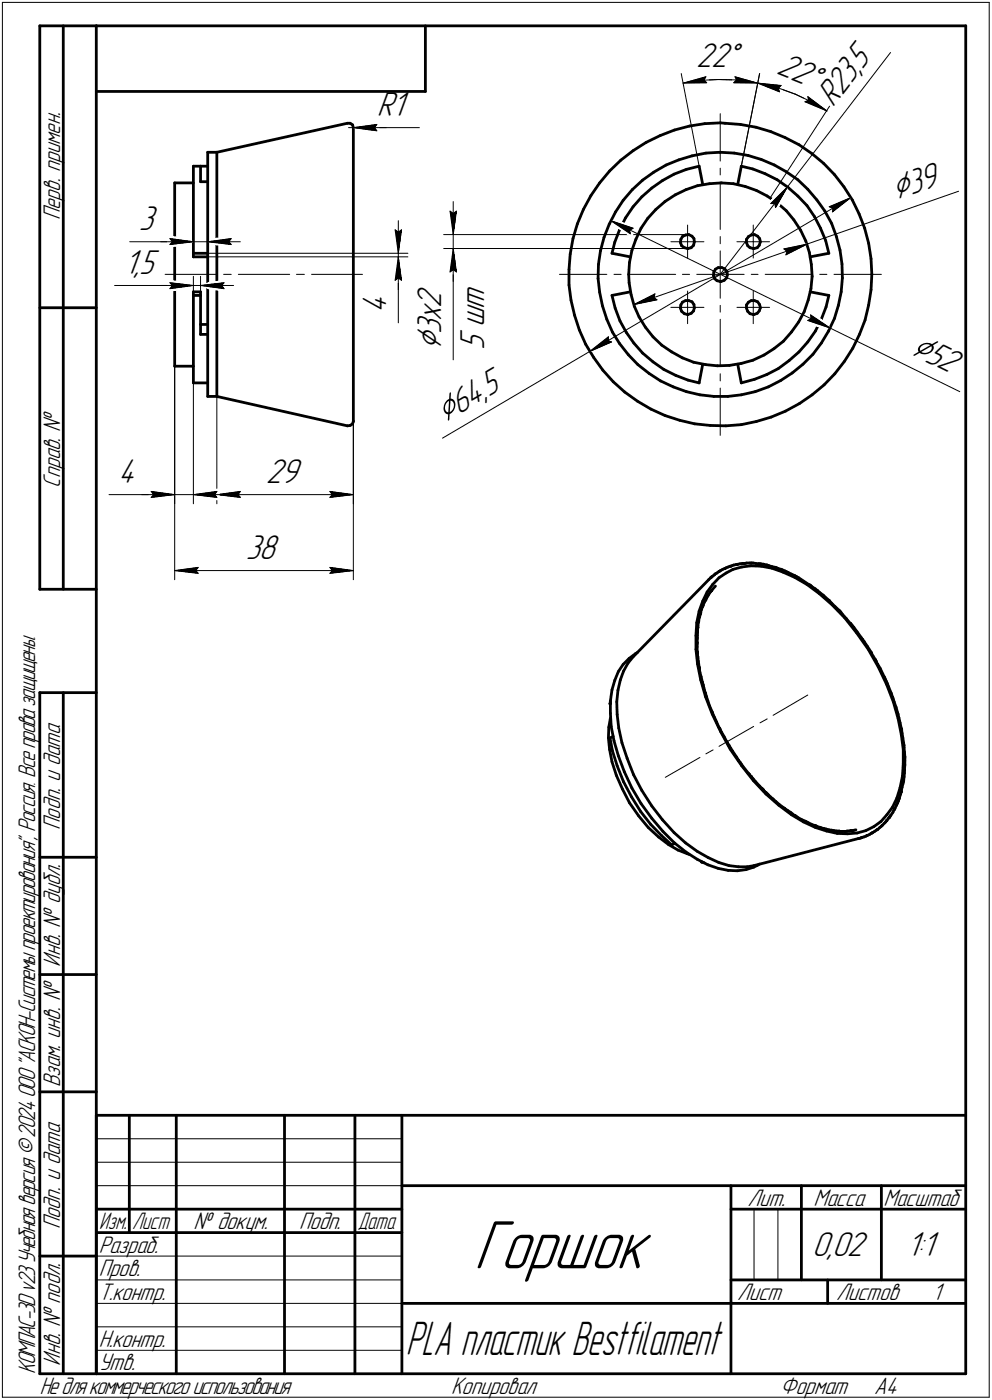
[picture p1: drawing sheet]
<svg xmlns="http://www.w3.org/2000/svg" width="211mm" height="298mm" viewBox="0 0 211 298" stroke-linecap="round" stroke-linejoin="round" font-family="sans-serif">
<defs><g id="words">
<text font-size="15.6" x="100.8" y="270.1">Горшок</text>
<text font-size="10.7" x="86.3" y="288.5">PLA пластик Bestfilament</text>
<g font-size="8.5">
<text x="190.6" y="42.7" transform="rotate(-19 190.6 42.7)">⌀39</text>
<text x="93.9" y="74.6" transform="rotate(-90 93.9 74.6)">⌀</text>
<text x="193.5" y="75.3" transform="rotate(26 193.5 75.3)">⌀52</text>
<text x="94.6" y="90.1" transform="rotate(-31 94.6 90.1)">⌀64,</text>
</g>
<g font-size="7.8">
<text x="148.1" y="14.3">22°</text>
<text x="165" y="15.6" transform="rotate(22 165 15.6)">22°</text>
<text x="183.5" y="14.9" transform="rotate(-53 183.5 14.9)">5</text>
<text x="177.3" y="23" transform="rotate(-53 177.3 23)">R23,</text>
<text x="80.2" y="24.7">R1</text>
<text x="29.6" y="48.9">3</text>
<text x="26.4" y="58.3">1,5</text>
<text x="93.9" y="65.6" transform="rotate(-90 93.9 65.6)">2</text>
<text x="103" y="65.7" transform="rotate(-90 103 65.7)">т</text>
<text x="82.2" y="66.7" transform="rotate(-90 82.2 66.7)">4</text>
<text x="93.9" y="71.2" transform="rotate(-90 93.9 71.2)">3</text>
<text x="93.9" y="68.4" transform="rotate(-90 93.9 68.4)">x</text>
<text x="103" y="69.7" transform="rotate(-90 103 69.7)">ш</text>
<text x="103" y="74.6" transform="rotate(-90 103 74.6)">5</text>
<text x="103.9" y="84.6" transform="rotate(-31 103.9 84.6)">5</text>
<text x="25.2" y="102.8">4</text>
<text x="56.6" y="102.8">29</text>
<text x="52.3" y="118.9">38</text>
<text x="172.8" y="267.5">0,02</text>
<text x="192.9" y="267.5">1:1</text>
</g>
<g font-size="5.4">
<text x="12.8" y="46.9" transform="rotate(-90 12.8 46.9)">Перв. примен.</text>
<text x="12.8" y="103.8" transform="rotate(-90 12.8 103.8)">Справ. №</text>
<text x="12.8" y="176.7" transform="rotate(-90 12.8 176.7)">Подп. и дата</text>
<text x="12.8" y="205.8" transform="rotate(-90 12.8 205.8)">Инв. № дубл.</text>
<text x="12.8" y="231.6" transform="rotate(-90 12.8 231.6)">Взам. инв. №</text>
<text x="159.1" y="256.8">Лит.</text>
<text x="173.1" y="256.8">Масса</text>
<text x="188" y="256.8">Масштаб</text>
<text x="12.8" y="261.7" transform="rotate(-90 12.8 261.7)">Подп. и дата</text>
<text x="41.2" y="261.8">№ докум.</text>
<text x="63.6" y="261.8">Подп.</text>
<text x="21" y="266.8">Разраб.</text>
<text x="21" y="271.8">Пров.</text>
<text x="21" y="276.8">Т.контр.</text>
<text x="156.9" y="276.8">Лист</text>
<text x="177.9" y="276.8">Листов</text>
<text x="198.4" y="276.8">1</text>
<text x="21" y="286.8">Н.контр.</text>
<text x="7.5" y="292.5" transform="rotate(-90 7.5 292.5)">КОМПАС-3Dv23Учебнаяверсия©2024ООО&quot;АСКОН-Системыпроектирования&quot;, Россия. Всеправазащищены.</text>
<text x="12.8" y="290.8" transform="rotate(-90 12.8 290.8)">Инв. № подл.</text>
<text x="21" y="291.8">Утв.</text>
<text x="8.5" y="296.7">Недлякоммерческогоиспользования</text>
<text x="96" y="296.8">Копировал</text>
<text x="166" y="296.8">Формат</text>
<text x="186" y="296.8">A4</text>
</g>
<g font-size="5.3">
<text x="21.1" y="261.8">Изм.</text>
<text x="28.1" y="261.8">Лист</text>
<text x="76.1" y="261.8">Дата</text>
</g>
</g></defs>
<g fill="none" stroke="#000" stroke-width=".59">
<path d="M8.5 5.5v120zM8.5 5.5h12zM13.5 5.5v120zM20.5 5.5v287zM20.5 5.5h185zM20.5 19.5h70zM90.5 5.5v14zM205.5 5.5v287zM37.2 38.9h3.9zM37.2 38.9v39.1zM41.1 35.4v18.5zM41.1 35.4h1.6z"/>
<path d="M42.7 35.4h1.5zM42.7 38.7h1.5zM42.7 35.4v3.3zM44.2 32.4v52zM44.2 32.4h1.9zM46.1 32.4v52zM46.1 32.4l27.8-6.2zM73.9 26.2h.6zM74.5 26.2l.5 .4zM75 26.6l.2 .6zM75.2 27.2v62.5zM127.6 38.9l-1.9 2.8z"/>
<path d="M129.7 36.4l2.4-2.3zM129.7 36.4l-2.1 2.5zM132.1 34.1l2.6-2zM134.7 32.1l2.8-1.8zM136.7 38.4l2.4-1.7zM137.5 30.3l3-1.4zM139.1 36.7l2.6-1.6zM140.5 28.9l3-1.2zM141 38.4l2.4-1.3zM141.7 35.1l2.7-1.1zM143.4 37.1l2.6-1zM143.5 27.7l3.2-.9z"/>
<path d="M144.4 34l2.8-.8zM146 36.1l2.8-.7zM146.7 26.8l3.2-.5zM147.2 33.2l3-.6zM148.4 39.5l2.6-.4zM148.8 35.4l.7 3.9zM149.9 26.3l3.3-.1zM150.2 32.6l3-.2zM151 39.1l2.5-.2zM153.2 32.4h.1M153.2 32.4l3 .2zM153.2 26.2h1.1z"/>
<path d="M153.5 38.9l2.5 .2zM154.3 26.2l3.3 .3zM156 39.1l2.6 .6zM156.2 32.6l3 .5zM157.6 26.5l3.3 .6zM157.7 35.4l2.5 .6zM157.7 35.4l-.7 3.9zM158.6 39.7l2.4 .9zM159.2 33.1l2.8 .9zM160.2 36l2.6 1zM160.9 27.1l3.1 .9zM162 34l2.8 1.1z"/>
<path d="M162.8 37l2.6 1.3zM164 28l3 1.3zM164.8 35.1l2.5 1.5zM165.4 38.3l2.2 1.6zM167 29.3l3 1.5zM167.3 36.6l2.5 1.7zM167.6 39.9l2.2 1.8zM169.8 38.3l2.1 2zM170 30.8l2.7 1.9zM172.7 32.7l2.6 2.1zM175.3 34.8l2.2 2.4zM177.5 37.2l2.1 2.6z"/>
<path d="M179.6 39.8l1.8 2.8zM41.1 53.9v.8zM41.1 53.9h3.1zM41.1 54.7h3.1zM121.1 57.4v3.3zM121.3 54.1l-.2 3.3zM121.9 50.8l-.6 3.3zM122.9 47.7l-1 3.1zM124.1 44.6l-1.2 3.1zM125.7 41.7l-1.6 2.9zM127.3 59.3l.3 2.9zM127.3 56.3v3z"/>
<path d="M127.8 53.4l-.5 2.9zM128.5 50.5l-.7 2.9zM129.6 47.8l-1.1 2.7zM130.2 53.9l3.9 .8zM130.8 51.6l-.6 2.3zM131 45.1l-1.4 2.7zM131.8 48.9l-1 2.7zM132.6 42.7l-1.6 2.4zM133.1 46.4l-1.3 2.5zM133.8 58.4l.1 1.8zM133.9 55.9l-.1 2.5zM134.5 53.3l-.6 2.6z"/>
<path d="M134.5 40.4l-1.9 2.3zM134.5 40.4l2.2-2zM134.7 44l-1.6 2.4zM135.3 51l-.8 2.3zM136.4 48.6l-1.1 2.4zM136.6 41.9l2.1-1.9zM136.6 41.9l-1.9 2.1zM137.8 46.5l-1.4 2.1zM138.7 40l2.3-1.6zM139.5 44.6l-1.7 1.9zM139.5 44.6l2-1.7zM141.5 42.9l2.2-1.4z"/>
<path d="M143.7 41.5l2.3-1.1zM144.8 51.6l.2 .7zM144.9 51l-.1 .6zM145 52.3l.6 .4zM145.2 50.4l-.3 .6zM145.2 50.4l.7-.4zM145.6 52.7l.7 .2zM145.9 50h.7zM146 40.4l2.4-.9zM146.4 52.9h.1M146.4 52.9l.7-.2zM146.6 50l.6 .3z"/>
<path d="M147.2 50.3l.5 .5zM147.6 52.2l-.5 .5zM147.7 50.8v.7zM147.7 51.5l-.1 .7zM151.8 58.7l.3 .7zM151.9 57.9l-.1 .8zM152.1 59.4l.5 .4zM152.2 57.3l-.3 .6zM152.2 57.3l.6-.3zM152.6 59.8l.6 .1zM152.8 57h.8zM153.2 59.9h.2z"/>
<path d="M153.4 59.9l.7-.2zM153.6 57l.6 .2zM154.1 59.7l.5-.5zM154.2 57.2l.5 .6zM154.7 57.8l.1 .7zM154.8 58.5l-.2 .7zM158.8 51.6l.3 .7zM158.8 51v.6zM159.1 52.3l.5 .4zM159.3 50.4l-.5 .6zM159.3 50.4l.6-.4zM159.6 52.7l.7 .2z"/>
<path d="M159.9 50h.6zM160.3 52.9h.1zM160.4 52.9l.7-.2zM160.5 50l.7 .3zM161 40.6l2.2 1.1zM161.2 50.3l.4 .5zM161.5 52.2l-.4 .5zM161.6 50.8l.2 .7zM161.8 51.5l-.3 .7zM163.2 41.7l2.2 1.5zM165.4 43.2l1.9 1.7zM167.3 44.9l1.6 1.9z"/>
<path d="M168.9 46.8l1.4 2.2zM169.8 41.7l1.9 2.1zM170.3 49l1.1 2.3zM171.4 51.3l.8 2.5zM171.7 43.8l1.6 2.3zM171.9 40.3l1.9 2.3zM172.2 53.8l.4 2.5zM172.4 54.7l4-.8zM172.6 56.3l.2 2.5zM172.8 58.8l-.2 2.7zM173.3 46.1l1.3 2.5zM173.8 42.6l1.7 2.4z"/>
<path d="M174.6 48.6l1.1 2.6zM175.5 45l1.5 2.6zM175.7 51.2l.7 2.7zM177 47.6l1 2.8zM178 50.4l.7 2.9zM178.7 53.3l.5 2.9zM179.2 56.2v3zM179.2 59.2l-.2 2.9zM181.4 42.6l1.4 3zM182.8 45.6l1.2 3zM184 48.6l.8 3.2zM184.8 51.8l.5 3.3z"/>
<path d="M185.3 55.1l.2 3.3zM185.5 58.4l-.2 3.3zM8.5 65.5h12zM37.2 78h3.9zM41.1 62.9v18.6zM41.1 62.9h1.6zM41.1 62.1h1.6zM41.1 62.1v.8zM42.7 71.2h1.5zM42.7 62.1v.8zM42.7 69.1h1.5zM42.7 62.9v8.3z"/>
<path d="M121.1 60.7l.4 3.2zM121.5 63.9l.8 3.2zM122.3 67.1l1 3.2zM123.3 70.3l1.3 3zM124.6 73.3l1.7 2.8zM126.3 76.1l2 2.7zM127.6 62.2l.6 2.9zM128.2 65.1l.9 2.9zM128.3 78.8l2.2 2.5zM129.1 68l1.2 2.7zM130.2 62.9l.7 2.7zM130.2 62.9l3.9-.8z"/>
<path d="M130.3 70.7l1.5 2.5zM130.9 65.6l1 2.7zM131.8 73.2l1.9 2.3zM131.9 68.3l1.4 2.5zM133.3 70.8l1.6 2.3zM133.7 75.5l2 2.1zM133.9 60.2l.4 2.5zM134.3 62.7l.7 2.5zM134.9 73.1l1.8 2.1zM135 65.2l1 2.3zM135.7 77.6l2.4 1.9zM136 67.5l1.3 2.2z"/>
<path d="M136.7 75.2l2.2 1.8zM137.3 69.7l1.6 2zM138.1 79.5l2.4 1.6zM138.9 71.7l1.9 1.8zM138.9 77l2.3 1.7zM140.8 73.5l2.1 1.4zM141.2 78.7l2.6 1.2zM142.9 74.9l2.3 1.3zM143.8 79.9l2.6 1zM144.8 65.6l.2 .7zM144.9 64.9l-.1 .7zM145 66.3l.6 .5z"/>
<path d="M145.2 76.2l2.4 .9zM145.2 64.3l-.3 .6zM145.2 64.3l.7-.3zM145.6 66.8l.7 .2zM145.9 64h.7zM146.4 67h.1M146.4 67l.7-.3zM146.6 64l.6 .3zM147.2 64.3l.5 .6zM147.6 77.1l2.5 .5zM147.6 66.2l-.5 .5zM147.7 64.9v.6z"/>
<path d="M147.7 65.5l-.1 .7zM149.5 77.6l-.7 3.9zM150.1 77.6l2.6 .3zM152.7 77.9l2.5-.1zM155.2 77.8l2.5-.4zM157 77.6l.7 3.9zM157.7 77.4l2.5-.7zM158.8 65.6l.3 .7zM158.8 64.9v.7zM159.1 66.3l.5 .5zM159.3 64.3l-.5 .6zM159.3 64.3l.6-.3z"/>
<path d="M159.6 66.8l.7 .2zM159.9 64h.6zM160.2 76.7l2.4-1.1zM160.3 67h.1zM160.4 67l.7-.3zM160.5 64l.7 .3zM161.2 64.3l.4 .6zM161.5 66.2l-.4 .5zM161.6 64.9l.2 .6zM161.8 65.5l-.3 .7zM162.6 75.6l2.1-1.3zM163.2 79.8l2.4-1.3z"/>
<path d="M164.7 74.3l2-1.7zM165.6 78.5l2.3-1.7zM167.9 76.8l2.1-1.9zM168.4 70.7l-1.7 1.9zM168.6 79.4l2.3-1.8zM169.9 68.6l-1.5 2.1zM171.1 66.4l-1.2 2.2zM171.9 72.8l-1.9 2.1zM172 63.9l-.9 2.5zM172.4 62.1l4 .8zM172.6 61.5l-.6 2.4zM173 75.4l-2.1 2.2z"/>
<path d="M173.5 70.5l-1.6 2.3zM174.8 73.1l-1.8 2.3zM174.8 68l-1.3 2.5zM175.8 65.4l-1 2.6zM176.3 70.5l-1.5 2.6zM176.4 62.9l-.6 2.5zM177.5 67.8l-1.2 2.7zM177.6 79.6l-2.3 2.4zM178.4 65l-.9 2.8zM179 62.1l-.6 2.9zM179.7 77l-2.1 2.6zM181.4 74.2l-1.7 2.8z"/>
<path d="M182.9 71.2l-1.5 3zM184.1 68.2l-1.2 3zM184.8 64.9l-.7 3.3zM185.3 61.7l-.5 3.2zM41.1 81.5h3.1zM44.2 84.4h1.9zM46.1 84.4l27.8 6.3zM73.9 90.7l.6-.1zM74.5 90.6l.5-.3zM75.2 89.7l-.2 .6zM75.2 89.7h.1M130.5 81.3l2.4 2.2z"/>
<path d="M132.9 83.5l2.7 1.9zM135.6 85.4l2.9 1.7zM138.5 87.1l3 1.4zM140.5 81.1l2.8 1.3zM141.5 88.5l3.1 1zM143.3 82.4l2.7 1zM144.6 89.5l3.2 .8zM146 83.4l2.9 .7zM146.4 80.9l2.4 .6zM147.8 90.3l3.3 .3zM148.9 84.1l3 .3zM151.1 90.6l3.3 .1z"/>
<path d="M151.9 84.4h3zM154.4 90.7l3.3-.3zM154.9 84.4l2.8-.3zM157.7 84.1l3-.7zM157.7 81.5l2.8-.7zM157.7 90.4l3.3-.7zM160.5 80.8l2.7-1zM160.7 83.4l2.8-1zM161 89.7l3.1-.9zM163.5 82.4l2.6-1.4zM164.1 88.8l3-1.3zM166.1 81l2.5-1.6z"/>
<path d="M167.1 87.5l3-1.6zM170.1 85.9l2.7-1.8zM172.8 84.1l2.5-2.1zM158 120h.1M158.1 120h.1zM158.2 120h.1M158.3 120h.1M158.4 120h.2zM158.6 120l.2-.1zM158.8 119.9h.6zM159.4 119.9h.4zM159.8 119.9h.1"/>
<path d="M159.9 119.9h.1zM160 119.9h.3zM160.3 119.9l.5 .1zM160.8 120l.6 .1zM8.5 125.5h12zM134.7 139.9l-1.1 1.3zM135.2 139.2l.4-.3zM148.1 135.3v3zM148.1 138.3l.3 3.1zM148.3 132.6l-.2 2.7zM148.3 134.7l.1-.1zM148.3 134.7h.1"/>
<path d="M148.3 134.8v.2zM148.3 135h.1M148.3 135v.2zM148.3 135.2h.1M148.3 135.3h.1M148.3 135.4h.1M148.3 135.5v.2zM148.3 135.7h.1M148.3 135.8h.1M148.3 135.9h.1M148.3 136v.2zM148.3 136.2v.5z"/>
<path d="M148.3 136.7h.1M148.3 136.8h.1M148.3 136.9h.1M148.3 137v.2zM148.3 137.2v.6zM148.3 137.8v.9zM148.3 138.7h.1M148.3 138.8l.1 .1zM148.4 133.8v.1zM148.4 133.9v.5zM148.4 134.4v.1zM148.4 134.5h.1"/>
<path d="M148.4 138.9v.2zM148.4 139.1v.5zM148.4 139.6h.1M148.4 139.7l.1 .2zM148.5 133.2v.4zM148.5 133.6h.1M148.5 133.7l-.1 .1zM148.5 139.9v.3zM148.6 132.6l-.1 .6zM148.7 132.1h.1M148.7 132.2v.1zM148.7 132.3l-.1 .3z"/>
<path d="M148.8 130.1l-.5 2.5zM148.8 131.4l-.1 .7zM149 130.8l-.2 .6zM149.1 130.3h.1M149.1 130.4h.1M149.1 130.5h.1M149.1 130.6l-.1 .2zM149.3 129.8l-.2 .5zM149.4 129.3l-.1 .5zM149.5 129.1l-.1 .2zM149.5 128l-.7 2.1zM149.6 128.9h.1"/>
<path d="M149.6 128.9l-.1 .2zM149.9 128.3l-.3 .6zM150 127.9l-.1 .4zM150.2 127.6v.2zM150.2 127.8l-.2 .1zM150.4 127.3l-.2 .3zM150.5 126.1l-1 1.9zM150.5 127l-.1 .3zM150.6 126.8l-.1 .2zM150.7 126.7h.1M150.7 126.7l-.1 .1zM150.8 123.4l-16.1 16.5z"/>
<path d="M151 126.3l-.3 .4zM151.2 126l-.2 .3zM151.2 123l-.4 .4zM151.2 123h.1M151.3 123h.1M151.5 125.7h.1M151.4 125.7h.1M151.4 125.8l-.2 .2zM151.4 122.9h-.1zM151.4 122.9l.2-.2zM151.5 125.6h.1M151.6 124.5l-1.1 1.6z"/>
<path d="M151.6 122.7l.4-.3zM152 122.4l.1-.1zM152.1 122.3l.1-.1zM152.2 124.8l-.7 .8zM152.2 122.2l.4-.2zM152.6 122l.4-.3zM153 123l1.5-1zM153 123l-1.4 1.5zM153 121.7h.1M153.1 121.7l.1-.1zM153.2 121.6l.1-.1zM153.3 121.5l.5-.3z"/>
<path d="M153.8 121.2l.4-.1zM154.2 121.1h.1M154.3 121.1v-.1zM154.3 121l.2-.1zM154.5 122l1.5-.8zM154.5 120.9l.4-.2zM154.9 120.7l.5-.1zM155.4 120.6h.1M155.5 120.6l.2-.1zM155.7 120.5l.4-.2zM156 121.2l1.8-.5zM156.1 120.3l.5-.1z"/>
<path d="M156.6 120.2h.1M156.7 120.2h.1M156.8 120.2l.3-.1zM157.1 120.1h.4zM157.5 120.1l.5-.1zM157.8 120.7l2-.2zM159.8 120.5l2.2 .1zM161.4 120.1h.1M161.5 120.1h.1zM161.6 120.1h.3zM161.9 120.1h.6zM162 120.6l2.3 .4z"/>
<path d="M162.5 120.1l.7 .2zM163.2 120.3h.1M163.2 120.3l.2 .1zM163.4 120.4l.3 .1zM163.7 120.5l.6 .1zM164.3 121l2.3 .8zM164.3 120.6l.7 .2zM165 120.8l.1 .1zM165.1 120.9h.2zM165.3 120.9l.3 .2zM165.6 121.1l.7 .1zM166.3 121.2l.7 .4z"/>
<path d="M166.6 121.8l2.5 1.1zM167 121.6l.1 .1zM167.1 121.7l.3 .1zM167.4 121.8l.3 .1zM167.7 121.9l.7 .4zM168.4 122.3l.8 .3zM169.1 122.9l2.6 1.6zM169.2 122.6v.1zM169.2 122.7l.2 .1zM169.4 122.8l.2 .1zM169.6 122.9l.3 .1zM169.9 123l2.3 1.5z"/>
<path d="M171.7 124.5l2.6 1.9zM172.2 124.5h.1M172.3 124.5l.1 .1zM172.4 124.6l.2 .1zM172.6 124.7l.2 .3zM172.8 125l.7 .4zM173.5 125.4l.4 .3zM173.9 125.7h.1M173.9 125.8h.1M174 125.8l.2 .2zM174.2 126l.3 .2zM174.3 126.4l2.7 2.4z"/>
<path d="M174.5 126.2l.7 .5zM175.2 126.7l1.1 1.1zM176.3 127.8h.1zM176.4 127.8l.2 .3zM176.6 128.1l.4 .3zM177 128.4l.7 .8zM177 128.8l2.7 2.8zM177.7 129.2l.9 .8zM178.6 130h.1M178.6 130.1l.2 .1zM178.8 130.2l.2 .3zM179 130.5l.3 .4z"/>
<path d="M179.3 130.9l.8 .8zM179.7 131.6l2.6 3.2zM180.1 131.7l.8 1.1zM180.9 132.8h.1M181 132.8l.1 .1zM181.1 132.9l.2 .2zM181.3 133.1l.4 .5zM181.7 133.6l.7 .9zM182.3 134.8l2.4 3.5zM182.4 134.5l.8 1.2zM183.2 135.7l.1 .2zM183.3 135.9l.3 .2z"/>
<path d="M183.6 136.1l.3 .6zM183.9 136.7l.7 1zM184.6 137.7l.7 1.2zM184.7 138.3l2.2 3.7zM185.3 138.9h.1M185.3 138.9l.1 .1zM185.4 139l.1 .3zM185.5 139.3l.3 .4zM185.8 139.7l.5 .8zM8.5 147.5v145zM8.5 147.5h12zM13.5 147.5v145z"/>
<path d="M129.5 157.1l.2 2.5zM129.5 154.9v2.2zM129.7 159.6l.5 2.6zM129.8 157.1l.5 2.8zM129.8 157.1l.7-.3zM129.8 149.9h.1M129.9 152.9l-.4 2zM129.9 149.3v2.6zM129.9 151.9l.1 2.8zM129.9 149.3l-.1 .6zM129.9 149.8l-.1 .1zM130 154.7l.6 3z"/>
<path d="M130.2 146.9l-.3 2.4zM130.3 159.9l1 3.2zM130.6 157.7l1 3.3zM130.8 144.9l-.6 2zM131.2 149.4l.1 2.7zM131.3 152.1l.4 2.9zM131.5 147l-.3 2.4zM131.6 143l-.8 1.9zM131.7 155l.6 3.2zM132 144.8l-.5 2.2zM132.3 158.2l1.1 3.3zM132.6 141.5l-1 1.5z"/>
<path d="M132.7 142.9l-.7 1.9zM133.6 141.2l-.9 1.7zM133.9 140.2l1.3-1zM133.9 140.2l-1.3 1.3zM148.4 141.4l.7 3.4zM148.5 140.2l.1 .6zM148.6 140.8l.2 1.2zM148.8 142v.2zM148.8 142.2h.1M148.8 142.3h.1M148.8 142.4v.3zM148.8 142.7l.1 .5z"/>
<path d="M148.9 143.2l.3 .9zM149.1 144.8l1 3.5zM149.2 144.1l.2 1.1zM149.4 145.2h.1M149.4 145.3h.1M149.4 145.4h.1M149.4 145.5h.1M149.5 145.5h.1M149.5 145.6l.1 .2zM149.6 145.8h.1M149.6 145.9h.1M149.6 146l.1 .2z"/>
<path d="M149.7 146.2l.1 .3zM149.8 146.5l.1 .4zM149.9 146.9v.3zM149.9 147.2l.2 .4zM150.1 147.6l.2 .7zM150.1 148.3l1.5 3.8zM150.3 148.3l.1 .1zM150.4 148.4h.1M150.4 148.5h.1M150.4 148.6l.1 .2zM150.5 148.8l.1 .5zM150.6 149.3l.4 1z"/>
<path d="M151 150.3l.6 1.3zM151.6 151.6h.1M151.6 151.7v.2zM151.6 152.1l1.7 3.7zM151.6 151.9l.1 .2zM151.7 152.1l.3 .6zM152 152.7l.5 1.1zM152.5 153.8l.5 1.1zM153 154.9l.1 .1zM153.1 155l.1 .1zM153.2 155.1v.3zM153.2 155.4l.3 .5z"/>
<path d="M153.3 155.8l2.1 3.7zM153.5 155.9l.6 1zM154.1 156.9l.5 1zM154.6 157.9h.1M154.6 158h.1M154.7 158l.1 .2zM154.8 158.2l.1 .3zM154.9 158.5l.1 .2zM155 158.7h.1M155.1 158.7h.1M155.1 158.7l.1 .2zM155.2 158.9l.2 .4z"/>
<path d="M155.4 159.5l2.4 3.6zM155.4 159.3l.5 .6zM155.9 159.9l.8 1.3zM186.3 140.5l.1 .1zM186.4 140.6h.1M186.4 140.7v.1zM186.4 140.8l.1 .3zM186.5 141.1l.3 .4zM186.8 141.5l.5 .8zM186.9 142l1.7 3.7zM187.3 142.3l.8 1.8zM188.1 144.1h.1"/>
<path d="M188.1 144.2l.1 .1zM188.2 144.3l.1 .1zM188.3 144.4l.2 .4zM188.5 144.8v.1zM188.5 144.9l.1 .1zM188.6 145v.2zM188.6 145.2l.2 .3zM188.6 145.7l1.5 3.7zM188.8 145.5l.3 .7zM189.1 146.2l.6 1.5zM189.7 147.7l.2 .7zM189.9 148.4h.1"/>
<path d="M189.9 148.5l.1 .1zM190 148.6l.1 .3zM190.1 148.9l.1 .5zM190.1 149.4l1 3.6zM190.2 149.4l.5 1.2zM190.7 150.6l.3 1.2zM191 151.8h.1M191 151.9l.1 .2zM191.1 152.1v.2zM191.1 152.3l.2 .5zM191.1 153l.7 3.4zM191.3 152.8l.2 1.1z"/>
<path d="M191.5 153.9l.3 1.2zM191.8 155.1h.1M191.8 155.2l.1 .1zM191.8 156.4l.4 3.2zM191.9 155.3v.2zM191.9 155.5v.6zM191.9 156.1l.2 1zM192.1 157.1l.2 1.1zM192.2 159.6v3zM192.3 158.2h.1M192.3 158.3h.1M192.3 158.4l.1 .3z"/>
<path d="M192.4 158.7v.5zM192.4 159.2v.9zM130.2 162.2l.9 2.9zM131.1 165.1l1.3 2.9zM131.3 163.1l1.4 3.4zM131.6 161l1.2 3.3zM132.4 168l1.5 2.9zM132.7 166.5l1.7 3.2zM132.8 164.3l1.7 3.5zM133.4 161.5l1.4 3.4zM133.9 170.9l2 2.8zM134.4 169.7l1.9 3.1z"/>
<path d="M134.5 167.8l1.9 3.3zM134.8 164.9l1.8 3.4zM135.9 173.7l2 2.5zM136.3 172.8l2.1 2.7zM136.4 171.1l2.3 3.1zM136.6 168.3l2.1 3.3zM137.9 176.2l2.2 2zM138.4 175.5l2.3 2.4zM138.7 174.2l2.4 2.8zM138.7 171.6l2.3 3zM140.1 178.2l2.1 1.6zM140.7 177.9l2.2 2z"/>
<path d="M141 174.6l2.4 2.7zM141.1 177l2.4 2.5zM142.2 179.8l2.1 1.2zM142.9 179.9l.7-.3zM143.4 177.3l2.5 2.2zM143.5 179.5l2.5 1.9zM145.9 179.5l2.4 1.8zM156.7 161.2l.4 .7zM157.1 161.9h.1M157.1 162l.1 .1zM157.2 162.1l.3 .2zM157.5 162.3l.3 .5z"/>
<path d="M157.8 162.8l.7 .9zM157.8 163.1l2.6 3.2zM158.5 163.7l.8 1.1zM159.3 164.8h.1M159.4 164.8l.1 .2zM159.5 165l.3 .3zM159.8 165.3l.1 .1zM159.9 165.4h.1M159.9 165.4l.1 .2zM160 165.6l.3 .3zM160.3 165.9l.4 .5zM160.4 166.3l2.6 2.8z"/>
<path d="M160.7 166.4l.9 1zM161.6 167.4l.5 .5zM162.1 167.9h.1M162.1 168h.1M162.2 168l.1 .1zM162.3 168.1h.1M162.4 168.1l.1 .1zM162.5 168.2l.1 .2zM162.6 168.4l.1 .2zM162.7 168.6l.1 .1zM162.8 168.7h.2zM163 168.7l.2 .3z"/>
<path d="M163 169.1l2.7 2.3zM163.2 169l.2 .2zM163.4 169.2l.2 .1zM163.6 169.3l.3 .4zM163.9 169.7l.5 .4zM164.4 170.1l.1 .1zM164.5 170.2l.1 .1zM164.6 170.3l.2 .1zM164.8 170.4l.3 .3zM165.1 170.7l.7 .6zM165.7 171.4l2.7 2.1zM165.8 171.3l1 .7z"/>
<path d="M166.8 172l.1 .1zM166.9 172.1h.1M167 172.1l.1 .2zM167.1 172.3l.5 .3zM167.6 172.6l.7 .5zM168.3 173.1l.8 .6zM168.4 173.5l2.5 1.5zM169.1 173.7h.1M169.2 173.7h.1M169.2 173.7l.2 .1zM169.4 173.8l.4 .3zM169.8 174.1l.7 .4z"/>
<path d="M170.5 174.5l.8 .3zM170.9 175l2.6 1.2zM171.3 174.8h.1M171.3 174.9h.1zM171.4 174.9l.2 .1zM171.6 175l.4 .2zM172 175.2l.6 .3zM172.6 175.5l.7 .3zM173.3 175.8h.1M173.4 175.8l.1 .1zM173.5 175.9h.2zM173.5 176.2l2.4 .8z"/>
<path d="M173.7 175.9l.2 .1zM173.9 176l.7 .2zM174.6 176.2l.7 .2zM175.3 176.4h.1M175.3 176.4l.2 .1zM175.5 176.5h.3zM175.8 176.5l.6 .2zM175.9 177l2.2 .5zM176.4 176.7l.6 .1zM177 176.8h.1M177 176.8l.2 .1zM177.2 176.9h.3z"/>
<path d="M177.5 176.9l.5 .1zM178 177h.6zM178.1 177.5h2.2zM178.6 177h.1M178.6 177h.2zM178.8 177h.2zM179 177h.1M179.1 177h.1M179.2 177h.1zM179.3 177h.4zM179.7 177h.1M179.8 177h.2z"/>
<path d="M180 177h.3zM180.3 177h.4zM180.3 177.5l2.1-.1zM180.7 177l.3-.1zM181 176.9h.1M181.1 176.9h.1M181.2 176.9h.2zM181.4 176.9l.4-.1zM181.8 176.8l.3-.1zM182.4 177.4l1.8-.5zM182.7 178.6h.1M182.7 178.6l.3-.1z"/>
<path d="M183 178.5l.2-.1zM183.3 178.4h.1M183.3 178.4l.1-.1zM183.4 178.3l.4-.1zM183.8 178.2l.4-.1zM184.2 178.1l.2-.1zM184.2 176.9l1.7-.9zM184.6 177.9h.1M184.5 177.9l-.1 .1zM184.6 177.9l.4-.2zM185 177.7l.3-.2zM185.3 177.5l.2-.1z"/>
<path d="M185.6 177.4h.1M185.7 177.3l.4-.3zM185.7 177.3l-.1 .1zM185.9 176l1.6-1.1zM186.1 177l.3-.2zM186.4 176.8l.2-.1zM186.8 176.6h.1M186.7 176.6l-.1 .1zM187.1 176.3l.4-.3zM187.1 176.3l-.3 .3zM187.6 175.9l-.1 .1zM187.7 175.8l-.1 .1z"/>
<path d="M187.8 175.7l-.1 .1zM188.2 175.3l-.4 .4zM188.5 175l-.3 .3zM188.6 174.8l-.1 .2zM188.7 174.8h.1M188.6 174.8h.1M188.7 174.7h.1M188.7 173.5l-1.2 1.4zM189 174.3l-.3 .4zM189.1 174.2l-.1 .1zM189.3 174h.1M189.2 174h.1"/>
<path d="M189.2 174.1l-.1 .1zM189.4 173.8l-.1 .2zM189.5 173.7l-.1 .1zM189.6 173.6l-.1 .1zM189.9 171.9l-1.2 1.6zM190 173l-.4 .6zM190.2 172.6l-.2 .4zM190.4 172.2h.1M190.3 172.2v.2zM190.3 172.4l-.1 .2zM190.4 172.1h.1M190.7 171.6l-.3 .5z"/>
<path d="M190.8 171.4l-.1 .2zM190.8 171.2h.1M190.8 171.3v.1zM190.8 169.9l-.9 2zM191 170.8v.1zM191 170.9l-.2 .3zM191.1 170.5h.1M191.1 170.6h.1M191.1 170.7l-.1 .1zM191.3 170.3h.1M191.2 170.3h.1M191.2 170.4l-.1 .1z"/>
<path d="M191.3 170.1v.2zM191.3 169.9h.1M191.3 170v.1zM191.4 169.7l-.1 .2zM191.5 167.7l-.7 2.2zM191.6 169.2l-.2 .5zM191.7 168.7h.1M191.7 168.8l-.1 .4zM191.8 168.4h.1M191.8 168.5h.1M191.8 168.6h.1M191.8 168.7h-.1z"/>
<path d="M191.9 167.6l-.1 .8zM192 165.3l-.5 2.4zM192.1 167l-.2 .6zM192.3 166.3h.1M192.2 166.3h.1M192.2 166.4v.2zM192.2 166.6l-.1 .4zM192.2 162.6l-.2 2.7zM192.4 165.4l-.1 .9zM192.4 160.1l.1 1zM192.4 163.8h.1M192.4 163.9h.1"/>
<path d="M192.4 164v.2zM192.4 164.2v.4zM192.4 164.6v.8zM192.5 161.1h.1M192.5 161.2h.1M192.5 161.3v.2zM192.5 161.5v.5zM192.5 162v.9zM192.5 162.9l-.1 .9zM8.5 182.5h12zM144.3 181l1.9 .8zM146 181.4l2.3 1.6z"/>
<path d="M146.2 181.8l.4 .1zM148.3 183l2.3 1.1zM148.3 181.3l2.4 1.3zM149.3 183.6l.6 .1zM149.4 183.6h.1M149.3 183.5h.1M150.6 184.1l2.2 .8zM150.7 182.6l2.2 1zM152.8 184.9l2.1 .4zM152.9 183.6l2.2 .7zM154.9 185.3l2 .1zM155.1 184.3l2 .3z"/>
<path d="M156.9 185.4l1.8-.2zM157.1 184.6h1.9zM158.7 185.2l1.7-.5zM159 184.6l1.4-.3zM160.4 184.7l.8-.5zM160.4 184.3l22.2-5.7zM161.2 184.2l.4-.2zM8.5 207.5h12zM8.5 232.5h12zM20.5 237.5h185zM20.5 237.5v55zM27.5 237.5v25z"/>
<path d="M37.5 237.5v55zM60.5 237.5v55zM75.5 237.5v55zM85.5 237.5v55zM20.5 257.5h65zM85.5 252.5h120zM155.5 252.5v40zM155.5 257.5h15zM170.5 252.5v20zM170.5 257.5h35zM187.5 252.5v20zM8.5 267.5h12z"/>
<path d="M20.5 262.5h65zM85.5 277.5h70zM155.5 277.5h50zM155.5 272.5h50zM176.1 272.5v5zM8.5 292.5h12zM20.5 292.5h185z"/>
</g>
<g fill="none" stroke="#000" stroke-width=".21">
<path d="M.5 .5v297zM.5 .5h210zM144.9 15.7l3.9 19.7zM145.4 17.7l3.7-.6zM145.4 17.7l4.8-1.4zM145.4 17.7l5-.1zM149.1 17.1l3.7-.2zM149.8 17l.6 .6zM150.2 16.3l-.4 .7zM152.8 16.9l3.7 .1zM156.1 17.6l5.1 .1zM156.1 17.6l.6-.6z"/>
<path d="M156.4 16.3l.3 .7zM156.4 16.3l4.8 1.4zM156.5 17l3.8 .5zM160.3 17.5l.9 .2zM161.2 17.7l.9 .2zM161.2 17.7l5 .5zM161.2 17.7l4.7 1.9zM161.6 15.7l-3.9 19.7zM162.1 17.9l3.7 .9zM165.6 18.8l.6-.6zM165.6 18.8l.3 .8zM165.8 18.8l3.4 1.3z"/>
<path d="M189.5 11.2l-21.9 28.6zM210.5 .5v297zM74.2 27.2h1zM75.2 27.2h14zM75.2 27.2l5 .7zM75.2 27.2l5-.7zM75.2 27.2h7zM79.7 27.2l.5 .7zM80.2 26.5l-.5 .7zM153.2 24.2v10.1zM153.2 35.8v1.5zM153.2 38.8v10.1z"/>
<path d="M166.1 38.7l-2.2 3.4zM167.6 39.8l-2.6 4.4zM167.6 39.8l-14.4 18.6zM169.2 20.1l3.4 1.6zM171.3 21.7l4.6 1.9zM171.3 21.7l.7-.4zM171.9 20.6l.1 .7zM171.9 20.6l4 3zM172.6 21.7l3.3 1.9zM177 21.9l-10.9 16.8zM27.6 51.5h8.6zM34.2 51.5h6.9z"/>
<path d="M35.1 58.4h11zM36.2 51.5h4.9zM36.2 50.8l4.9 .7zM36.2 50.8l.5 .7zM36.2 52.1l4.9-.6zM36.7 51.5l-.5 .6zM41.1 49.4v4.5zM41.1 58.8v3.3zM41.1 54.7h45.7zM41.1 53.9h45.7zM41.1 51.5h3.1zM42.7 58.8v3.3z"/>
<path d="M44.2 49.4v4.5zM44.2 51.5l5 .6zM44.2 51.5l5-.7zM44.2 51.5h6.9zM47.6 58.4h1.6zM48.7 51.5l.5 .6zM49.2 50.8l-.5 .7zM50.7 58.4h10.9zM63.1 58.4h1.7zM66.3 58.4h10.8zM84.1 59.7l.7-.5zM84.1 48.9l.7 .5z"/>
<path d="M84.1 48.9l.7 5zM84.8 54.7v5zM84.8 59.7v9zM84.8 54.7l-.7 5zM84.8 59.2l.6 .5zM84.8 54.7l.6 5zM84.8 54.7v7zM84.8 49.4l.6-.5zM84.8 47v6.9zM84.8 53.9v.8zM85.4 48.9l-.6 5zM94.4 52.9h51.9z"/>
<path d="M94.4 50h51.9zM95.8 57.9l.6-.5zM95.8 45l.6 .5zM95.8 45l.6 5zM96.4 52.9v5zM96.4 57.9v18.7zM96.4 52.9l-.6 5zM96.4 57.4l.7 .5zM96.4 52.9l.7 5zM96.4 52.9v7zM96.4 45.5l.7-.5zM96.4 42.9v7.1z"/>
<path d="M96.4 50v2.9zM97.1 45l-.7 5zM119 58.4h10.1zM130 47l4.7 1.6zM130 47l4.1 2.8zM130 47l46.6 22.8zM130.6 58.4h1.6zM133.6 58.4h10.2zM133.9 49l.8-.4zM133.9 49l.2 .8zM142.7 51.5h3.6zM145.2 58.4h1.5z"/>
<path d="M146.3 51.5h3.5zM146.3 51.5v3.4zM146.3 47.9v3.6zM148.3 58.4h4.9zM153.2 58.4h5.1zM153.2 58.4v5.1zM153.2 50.4v1.5zM153.2 53.4v5zM156.8 51.5h3.5zM159.9 58.4h1.4zM160.3 51.5h3.4zM160.3 51.5v3.4z"/>
<path d="M160.3 47.9v3.6zM162.8 58.4h10.1zM164 43.3h.8zM164 43.3l3.6-3.5zM164.8 43.3l.2 .9zM166.8 53l.7 .5zM166.8 53l4.9-1zM167.2 54.3l4.5-2.3zM167.5 53.5l-.3 .8zM171.7 52l32.3-11.3zM174.4 58.4h1.5zM176.4 44l.8 .4z"/>
<path d="M176.4 44l4.6-1.9zM177.1 45.1l3.9-3zM177.2 44.4l-.1 .7zM177.5 58.4h10zM24.4 60.8h11.8zM34.2 60.8h6.9zM36.2 60.8h4.9zM36.2 60.2l4.9 .6zM36.2 60.2l.5 .6zM36.2 61.5l4.9-.7zM36.7 60.8l-.5 .7zM37.2 78v29.3z"/>
<path d="M37.2 78v45.4zM41.1 78v29.3zM41.1 60.8h1.6zM42.7 60.8l5 .7zM42.7 60.8l5-.6zM42.7 60.8h7zM47.2 60.8l.5 .7zM47.7 60.2l-.5 .6zM125.5 74.8l4-3.1zM125.5 74.8l4.6-2zM125.5 74.8l55.5-32.7zM129.4 72.6l.7 .2z"/>
<path d="M129.5 71.7l-.1 .9zM134.9 64.9l4.5-2.3zM134.9 64.9l4.9-1.1zM134.9 64.9l36.8-12.9zM139.1 63.4l.7 .4zM139.4 62.6l-.3 .8zM142.7 65.4h3.6zM146.3 65.4h3.5zM146.3 65.4v3.5zM146.3 62v3.4zM153.2 79.6v1.5zM153.2 68v10.1z"/>
<path d="M153.2 65v1.5zM156.8 65.4h3.5zM160.3 65.4h3.4zM160.3 65.4v3.5zM160.3 62v3.4zM171.9 68.2l4.7 1.6zM171.9 68.2l.7-.3zM172.5 67.1l.1 .8zM172.5 67.1l4.1 2.7zM176.6 69.8l27.6 13.6zM46.1 84.4v22.9zM75.2 89.7v17.6z"/>
<path d="M75.2 89.7v33.7zM94.1 93.3l31.4-18.5zM153.2 82.6v10.1zM23.2 105.3h9zM30.1 105.3h7.1zM32.2 105.3h5zM32.2 104.6l5 .7zM32.2 104.6l.5 .7zM32.2 105.9l5-.6zM32.7 105.3l-.5 .6zM37.2 105.3h3.9zM41.1 105.3l5 .6z"/>
<path d="M41.1 105.3l5-.7zM41.1 105.3h7.1zM45.6 105.3l.5 .6zM46.1 105.3l5-.7zM46.1 105.3l5 .6zM46.1 105.3h29.1zM46.1 104.6l-.5 .7zM50.6 105.3l.5 .6zM51.1 104.6l-.5 .7zM70.2 105.9l5-.6zM70.2 104.6l.5 .7zM70.2 104.6l5 .7z"/>
<path d="M70.7 105.3l-.5 .6zM37.2 121.5l5-.7zM37.2 121.5l5 .6zM37.2 121.5h38zM41.7 121.5l.5 .6zM42.2 120.8l-.5 .7zM70.2 122.1l5-.6zM70.2 120.8l.5 .7zM70.2 120.8l5 .7zM70.7 121.5l-.5 .6zM153 158.9l7.4-4.2zM161.7 153.9l1.5-.8z"/>
<path d="M164.5 152.3l7.4-4.3zM141.6 165.5l7.3-4.2zM150.2 160.5l1.5-.8zM20.5 247.5h65zM20.5 252.5h65zM20.5 242.5h65zM160.4 257.5v15zM165.5 257.5v15zM20.5 267.5h65zM20.5 272.5h65zM20.5 277.5h65zM.5 297.5h210z"/>
<path d="M20.5 282.5h65zM20.5 287.5h65z"/>
</g>
<g fill="#fff" stroke="#fff" stroke-width=".21">
<path d="M29.5 43.3h4.6zM29.5 43.4h4.6zM29.5 43.5h4.6zM29.5 43.6h4.6zM29.5 43.7h4.6zM29.5 43.8h4.6zM29.5 43.9h4.6zM29.5 43.9h4.6zM29.5 44h4.6zM29.5 44.1h4.6zM29.5 44.2h4.6zM29.5 44.3h4.6zM29.5 44.4h4.6zM29.5 44.4h4.6zM29.5 44.5h4.6zM29.5 44.6h4.6zM29.5 44.7h4.6zM29.5 44.8h4.6zM29.5 44.9h4.6zM29.5 45h4.6zM29.5 45h4.6zM29.5 45.1h4.6zM29.5 45.2h4.6zM29.5 45.3h4.6zM29.5 45.4h4.6zM29.5 45.5h4.6zM29.5 45.6h4.6zM29.5 45.6h4.6zM29.5 45.7h4.6zM29.5 45.8h4.6zM29.5 45.9h4.6zM29.5 46h4.6zM29.5 46.1h4.6zM29.5 46.1h4.6zM29.5 46.2h4.6zM29.5 46.3h4.6zM29.5 46.4h4.6zM29.5 46.5h4.6zM29.5 46.6h4.6zM29.5 46.7h4.6zM29.5 46.7h4.6zM29.5 46.8h4.6zM29.5 46.9h4.6zM29.5 47h4.6zM29.5 47.1h4.6zM29.5 47.2h4.6zM29.5 47.2h4.6zM29.5 47.3h4.6zM29.5 47.4h4.6zM29.5 47.5h4.6zM29.5 47.6h4.6zM29.5 47.7h4.6zM29.5 47.8h4.6zM29.5 47.8h4.6zM29.5 47.9h4.6zM29.5 48h4.6zM29.5 48.1h4.6zM29.5 48.2h4.6zM29.5 48.3h4.6zM29.5 48.3h4.6zM29.5 48.4h4.6zM29.5 48.5h4.6zM29.5 48.6h4.6zM29.5 48.7h4.6zM29.5 48.8h4.6zM29.5 48.9h4.6zM29.5 48.9h4.6zM29.5 49h4.6zM29.5 49.1h4.6zM29.5 49.2h4.6zM29.5 49.3h4.6zM29.5 49.4h4.6zM29.5 49.4h4.6zM29.5 49.5h4.6zM29.5 49.6h4.6zM29.5 49.7h4.6zM29.5 49.8h4.6zM29.5 49.9h4.6zM29.5 50h4.6zM29.5 50h4.6zM29.5 50.1h4.6zM29.5 50.2h4.6zM29.5 50.3h4.6zM29.5 50.4h4.6z"/>
<path d="M49.1 50.3h.6zM48.5 50.4h1.2zM47.8 50.5h1.9zM47.2 50.5h2.5zM46.7 50.6h3zM46 50.7h3.7zM45.8 50.8h3.9zM45.6 50.9h4.1zM45.4 51h4.3zM45.2 51.1h4.5zM45 51.1h4.7zM44.8 51.2h4.9zM44.6 51.3h5.1zM44.4 51.4h5.3zM44.2 51.5h5.5zM44.4 51.6h5.3zM44.7 51.6h5zM44.9 51.7h4.8zM45.1 51.8h4.6zM45.4 51.9h4.3zM45.6 52h4.1zM45.8 52.1h3.9zM46 52.2h3.7zM46.7 52.2h3zM47.2 52.3h2.5zM47.8 52.4h1.9zM48.5 52.5h1.2zM49.1 52.6h.6z"/>
<path d="M35.6 50.3h.7zM35.6 50.4h1.3zM35.6 50.5h1.9zM35.6 50.5h2.6zM35.6 50.6h3.2zM35.6 50.7h3.8zM35.6 50.8h4zM35.6 50.9h4.2zM35.6 51h4.4zM35.6 51.1h4.6zM35.6 51.1h4.8zM35.6 51.2h5zM35.6 51.3h5.2zM35.6 51.4h5.4zM35.6 51.5h5.5zM35.6 51.6h5.4zM35.6 51.6h5.1zM35.6 51.7h5zM35.6 51.8h4.7zM35.6 51.9h4.4zM35.6 52h4.3zM35.6 52.1h4zM35.6 52.2h3.8zM35.6 52.2h3.2zM35.6 52.3h2.6zM35.6 52.4h1.9zM35.6 52.5h1.3zM35.6 52.6h.7z"/>
<path d="M26.4 52.7h7.8zM26.4 52.7h7.8zM26.4 52.8h7.8zM26.4 52.9h7.8zM26.4 53h7.8zM26.4 53.1h7.8zM26.4 53.2h7.8zM26.4 53.3h7.8zM26.4 53.3h7.8zM26.4 53.4h7.8zM26.4 53.5h7.8zM26.4 53.6h7.8zM26.4 53.7h7.8zM26.4 53.8h7.8zM26.4 53.8h7.8zM26.4 53.9h7.8zM26.4 54h7.8zM26.4 54.1h7.8zM26.4 54.2h7.8zM26.4 54.3h7.8zM26.4 54.4h7.8zM26.4 54.4h7.8zM26.4 54.5h7.8zM26.4 54.6h7.8zM26.4 54.7h7.8zM26.4 54.8h7.8zM26.4 54.9h7.8zM26.4 54.9h7.8zM26.4 55h7.8zM26.4 55.1h7.8zM26.4 55.2h7.8zM26.4 55.3h7.8zM26.4 55.4h7.8zM26.4 55.5h7.8zM26.4 55.5h7.8zM26.4 55.6h7.8zM26.4 55.7h7.8zM26.4 55.8h7.8zM26.4 55.9h7.8zM26.4 56h7.8zM26.4 56h7.8zM26.4 56.1h7.8zM26.4 56.2h7.8zM26.4 56.3h7.8zM26.4 56.4h7.8zM26.4 56.5h7.8zM26.4 56.6h7.8zM26.4 56.6h7.8zM26.4 56.7h7.8zM26.4 56.8h7.8zM26.4 56.9h7.8zM26.4 57h7.8zM26.4 57.1h7.8zM26.4 57.1h7.8zM26.4 57.2h7.8zM26.4 57.3h7.8zM26.4 57.4h7.8zM26.4 57.5h7.8zM26.4 57.6h7.8zM26.4 57.7h7.8zM26.4 57.7h7.8zM26.4 57.8h7.8zM26.4 57.9h7.8zM26.4 58h7.8zM26.4 58.1h7.8zM26.4 58.2h7.8zM26.4 58.3h7.8zM26.4 58.3h7.8zM26.4 58.4h7.8zM26.4 58.5h7.8zM26.4 58.6h7.8zM26.4 58.7h7.8zM26.4 58.8h7.8zM26.4 58.8h7.8zM26.4 58.9h7.8zM26.4 59h7.8zM26.4 59.1h7.8zM26.4 59.2h7.8zM26.4 59.3h7.8zM26.4 59.4h7.8zM26.4 59.4h7.8zM26.4 59.5h7.8zM26.4 59.6h7.8zM26.4 59.7h7.8zM26.4 59.8h7.8z"/>
<path d="M47.6 59.7h.6zM47 59.8h1.2zM46.3 59.9h1.9zM45.7 59.9h2.5zM45.1 60h3.1zM44.4 60.1h3.8zM44.3 60.2h3.9zM44 60.3h4.2zM43.9 60.4h4.3zM43.6 60.5h4.6zM43.3 60.5h4.9zM43.2 60.6h5zM42.9 60.7h5.3zM42.7 60.8h5.5zM42.9 60.9h5.3zM43.1 61h5.1zM43.3 61h4.9zM43.5 61.1h4.7zM43.7 61.2h4.5zM43.9 61.3h4.3zM44.1 61.4h4.1zM44.3 61.5h3.9zM44.4 61.6h3.8zM45.1 61.6h3.1zM45.7 61.7h2.5zM46.3 61.8h1.9zM47 61.9h1.2zM47.6 62h.6z"/>
<path d="M35.6 59.7h.7zM35.6 59.8h1.3zM35.6 59.9h1.9zM35.6 59.9h2.6zM35.6 60h3.2zM35.6 60.1h3.8zM35.6 60.2h4zM35.6 60.3h4.3zM35.6 60.4h4.4zM35.6 60.5h4.7zM35.6 60.5h5zM35.6 60.6h5.1zM35.6 60.7h5.4zM35.6 60.8h5.5zM35.6 60.9h5.4zM35.6 61h5.2zM35.6 61h5zM35.6 61.1h4.8zM35.6 61.2h4.6zM35.6 61.3h4.4zM35.6 61.4h4.2zM35.6 61.5h4zM35.6 61.6h3.8zM35.6 61.6h3.2zM35.6 61.7h2.6zM35.6 61.8h1.9zM35.6 61.9h1.3zM35.6 62h.7z"/>
<path d="M76.6 61.7h7.1zM76.6 61.8h7.1zM76.6 61.9h7.1zM76.6 62h7.1zM76.6 62.1h7.1zM76.6 62.1h7.1zM76.6 62.2h7.1zM76.6 62.3h7.1zM76.6 62.4h7.1zM76.6 62.5h7.1zM76.6 62.6h7.1zM76.6 62.7h7.1zM76.6 62.7h7.1zM76.6 62.8h7.1zM76.6 62.9h7.1zM76.6 63h7.1zM76.6 63.1h7.1zM76.6 63.2h7.1zM76.6 63.2h7.1zM76.6 63.3h7.1zM76.6 63.4h7.1zM76.6 63.5h7.1zM76.6 63.6h7.1zM76.6 63.7h7.1zM76.6 63.8h7.1zM76.6 63.8h7.1zM76.6 63.9h7.1zM76.6 64h7.1zM76.6 64.1h7.1zM76.6 64.2h7.1zM76.6 64.3h7.1zM76.6 64.3h7.1zM76.6 64.4h7.1zM76.6 64.5h7.1zM76.6 64.6h7.1zM76.6 64.7h7.1zM76.6 64.8h7.1zM76.6 64.9h7.1zM76.6 64.9h7.1zM76.6 65h7.1zM76.6 65.1h7.1zM76.6 65.2h7.1zM76.6 65.3h7.1zM76.6 65.4h7.1zM76.6 65.4h7.1zM76.6 65.5h7.1zM76.6 65.6h7.1zM76.6 65.7h7.1zM76.6 65.8h7.1zM76.6 65.9h7.1zM76.6 66h7.1zM76.6 66h7.1zM76.6 66.1h7.1zM76.6 66.2h7.1zM76.6 66.3h7.1zM76.6 66.4h7.1zM76.6 66.5h7.1zM76.6 66.5h7.1zM76.6 66.6h7.1z"/>
<path d="M84.7 54.9h.2zM84.7 55h.2zM84.6 55.1h.4zM84.6 55.2h.4zM84.5 55.3h.5zM84.5 55.4h.6zM84.5 55.5h.6zM84.4 55.5h.8zM84.4 55.6h.8zM84.3 55.7h1zM84.3 55.8h1zM84.2 55.9h1.1zM84.2 56h1.1zM84.2 56h1.1zM84.2 56.1h1.2zM84.2 56.2h1.2zM84.1 56.3h1.4zM84.1 56.4h1.4zM84 56.5h1.5zM84 56.6h1.6zM84 56.6h1.6zM84 56.7h1.6zM84 56.8h1.6zM84 56.9h1.6zM84 57h1.6zM84 57.1h1.6zM84 57.1h1.7zM83.9 57.2h1.8zM83.9 57.3h1.8zM83.9 57.4h1.8zM83.9 57.5h1.8zM83.9 57.6h1.8zM83.9 57.7h1.8zM83.9 57.7h1.9zM83.9 57.8h1.9zM83.9 57.9h1.9zM83.8 58h2zM83.8 58.1h2zM83.8 58.2h2zM83.8 58.3h2zM83.8 58.3h2zM83.8 58.4h2.1zM83.8 58.5h2.1zM83.8 58.6h2.1zM83.8 58.7h2.1zM83.7 58.8h2.2zM83.7 58.8h2.2zM83.7 58.9h2.2zM83.7 59h2.2zM83.7 59.1h2.2zM83.7 59.2h2.2zM83.7 59.3h2.2zM83.7 59.4h2.2zM83.7 59.4h2.2zM83.7 59.5h2.2zM83.7 59.6h2.3zM83.7 59.7h2.3zM83.7 59.8h2.3zM83.7 59.9h2.3zM83.7 59.9h2.3zM83.7 60h2.3zM83.7 60.1h2.3z"/>
<path d="M83.6 48.4h2.4zM83.7 48.5h2.3zM83.7 48.6h2.3zM83.7 48.7h2.3zM83.7 48.8h2.3zM83.7 48.9h2.3zM83.7 48.9h2.3zM83.7 49h2.3zM83.7 49.1h2.2zM83.7 49.2h2.2zM83.7 49.3h2.2zM83.7 49.4h2.2zM83.7 49.4h2.2zM83.7 49.5h2.2zM83.7 49.6h2.2zM83.7 49.7h2.2zM83.7 49.8h2.2zM83.7 49.9h2.2zM83.8 50h2.1zM83.8 50h2.1zM83.8 50.1h2.1zM83.8 50.2h2.1zM83.8 50.3h2zM83.8 50.4h2zM83.8 50.5h2zM83.8 50.5h2zM83.8 50.6h2zM83.9 50.7h1.9zM83.9 50.8h1.9zM83.9 50.9h1.9zM83.9 51h1.8zM83.9 51.1h1.8zM83.9 51.1h1.8zM83.9 51.2h1.8zM83.9 51.3h1.8zM83.9 51.4h1.8zM84 51.5h1.7zM84 51.6h1.6zM84 51.6h1.6zM84 51.7h1.6zM84 51.8h1.6zM84 51.9h1.6zM84 52h1.6zM84 52.1h1.6zM84 52.2h1.5zM84.1 52.2h1.4zM84.1 52.3h1.4zM84.2 52.4h1.2zM84.2 52.5h1.2zM84.2 52.6h1.1zM84.2 52.7h1.1zM84.2 52.7h1.1zM84.3 52.8h1zM84.3 52.9h1zM84.4 53h.8zM84.4 53.1h.8zM84.5 53.2h.6zM84.5 53.3h.6zM84.5 53.3h.5zM84.6 53.4h.4zM84.6 53.5h.4zM84.7 53.6h.2zM84.7 53.7h.2z"/>
<path d="M167.1 10.4h.3zM167.1 10.5h.5zM167 10.6h.8zM167 10.7h1zM167 10.8h1.2zM167 10.8h1.4zM167 10.9h1.7zM166.9 11h1.9zM166.9 11.1h2.2zM166.8 11.2h2.4zM166.8 11.3h2.7zM166.8 11.3h2.9zM166.7 11.4h3.1zM166.7 11.5h3.4zM166.6 11.6h3.7zM166.6 11.7h3.9zM166.6 11.8h4.1zM166.5 11.9h4.4zM166.5 11.9h4.6zM166.5 12h4.9zM166.5 12.1h5zM166.5 12.2h5.3zM166.4 12.3h5.6zM166.4 12.4h5.7zM166.3 12.4h6.1zM166.3 12.5h6.3zM166.3 12.6h6.5zM166.2 12.7h6.8zM166.2 12.8h7zM166.1 12.9h7.3zM166.1 13h7.6zM166.1 13h7.7zM166 13.1h8.1zM166 13.2h8.2zM165.9 13.3h8.5zM165.9 13.4h8.8zM165.9 13.5h8.9zM165.9 13.5h9.2zM165.9 13.6h9.4zM165.8 13.7h9.7zM165.8 13.8h9.9zM165.8 13.9h10.1zM165.7 14h10.4zM165.7 14.1h10.7zM165.6 14.1h10.9zM165.6 14.2h11.1zM165.6 14.3h11.1zM165.5 14.4h11.2zM165.5 14.5h11.1zM165.4 14.6h11.2zM165.4 14.6h11.1zM165.4 14.7h11.1zM165.4 14.8h11.1zM165.4 14.9h11zM165.3 15h11.1zM165.3 15.1h11.1zM165.3 15.2h11.1zM165.2 15.2h11.2zM165.2 15.3h11.1zM165.1 15.4h11.2zM165.1 15.5h11.1zM165.1 15.6h11.1zM165 15.7h11.2zM165 15.7h11.1zM164.9 15.8h11.2zM164.9 15.9h11.1zM164.9 16h11.1zM164.8 16.1h11.2zM164.8 16.2h11.1zM164.8 16.3h11.1zM164.8 16.3h11.1zM164.8 16.4h11.1zM164.7 16.5h11.2zM164.7 16.6h11.1zM164.6 16.7h11.2zM164.6 16.8h11.1zM164.6 16.8h11.1zM164.5 16.9h11.2zM164.5 17h11.1zM164.4 17.1h11.2zM164.7 17.2h10.8zM164.9 17.3h10.6zM165.1 17.4h10.4zM165.4 17.4h10zM165.5 17.5h9.9zM165.8 17.6h9.5zM165.9 17.7h9.4zM166.2 17.8h9.1zM166.4 17.9h8.9zM166.6 17.9h8.7zM166.8 18h8.4zM167 18.1h8.2zM167.2 18.2h7.9zM167.5 18.3h7.6zM167.6 18.4h7.5zM167.9 18.5h7.1zM168.1 18.5h6.9zM168.3 18.6h6.6zM168.5 18.7h6.4zM168.7 18.8h6.2zM168.9 18.9h5.9zM169.2 19h5.6zM169.3 19h5.5zM169.6 19.1h5.2zM169.8 19.2h5zM170 19.3h4.7zM170.2 19.4h4.5zM170.4 19.5h4.2zM170.6 19.6h4zM170.9 19.6h3.7zM171 19.7h3.5zM171.3 19.8h3.2zM171.4 19.9h3zM171.7 20h2.7zM171.9 20.1h2.5zM172.1 20.2h2.2zM172.3 20.2h2zM172.6 20.3h1.6zM172.7 20.4h1.5zM173 20.5h1.2zM173.1 20.6h1.1zM173.4 20.7h.8zM173.6 20.7h.5zM173.8 20.8h.3z"/>
<path d="M171.8 19.9h.2zM171.7 20h.3zM171.6 20.1h.5zM171.6 20.2h.7zM171.5 20.2h.9zM171.4 20.3h1.1zM171.4 20.4h1.2zM171.4 20.5h1.3zM171.3 20.6h1.5zM171.3 20.7h1.6zM171.2 20.7h1.9zM171.1 20.8h2zM171.1 20.9h2.1zM171 21h2.4zM171 21.1h2.5zM170.9 21.2h2.7zM170.9 21.3h2.8zM170.9 21.3h2.9zM170.9 21.4h3zM170.8 21.5h3.2zM170.8 21.6h3.4zM170.7 21.7h3.5zM170.7 21.8h3.6zM170.6 21.8h3.9zM170.5 21.9h4.1zM170.8 22h3.9zM170.9 22.1h3.9zM171.2 22.2h3.6zM171.4 22.3h3.5zM171.6 22.4h3.4zM171.8 22.4h3.3zM172 22.5h3.1zM172.2 22.6h3zM172.4 22.7h2.9zM172.6 22.8h2.7zM172.8 22.9h2.5zM173 22.9h2.4zM173.2 23h2.3zM173.4 23.1h2.2zM173.7 23.2h2zM173.8 23.3h1.9zM174 23.4h1.8zM174.7 23.5h1.2zM175.3 23.5h.6z"/>
<path d="M162.7 17.4h1.2zM162.2 17.5h2.5zM161.7 17.6h3.7zM161.2 17.7h5zM161.4 17.8h5.5zM161.5 17.9h5.4zM161.6 17.9h5.3zM161.7 18h5.2zM161.8 18.1h5zM162 18.2h4.8zM162.1 18.3h4.7zM162.2 18.4h4.5zM162.3 18.5h4.4zM162.4 18.5h4.3zM162.6 18.6h4.1zM162.6 18.7h4zM162.7 18.8h3.9zM163 18.9h3.6zM163.2 19h3.3zM163.4 19h3.1zM163.6 19.1h2.9zM163.8 19.2h2.7zM164 19.3h2.5zM164.2 19.4h2.3zM164.4 19.5h2.1zM164.6 19.6h1.9zM164.8 19.6h1.6zM165 19.7h1.4zM165.2 19.8h1.2zM165.4 19.9h1zM165.6 20h.7zM165.9 20.1h.4zM166 20.2h.3z"/>
<path d="M56.6 97.2h8.2zM56.6 97.3h8.2zM56.6 97.4h8.2zM56.6 97.5h8.2zM56.6 97.5h8.2zM56.6 97.6h8.2zM56.6 97.7h8.2zM56.6 97.8h8.2zM56.6 97.9h8.2zM56.6 98h8.2zM56.6 98h8.2zM56.6 98.1h8.2zM56.6 98.2h8.2zM56.6 98.3h8.2zM56.6 98.4h8.2zM56.6 98.5h8.2zM56.6 98.6h8.2zM56.6 98.6h8.2zM56.6 98.7h8.2zM56.6 98.8h8.2zM56.6 98.9h8.2zM56.6 99h8.2zM56.6 99.1h8.2zM56.6 99.1h8.2zM56.6 99.2h8.2zM56.6 99.3h8.2zM56.6 99.4h8.2zM56.6 99.5h8.2zM56.6 99.6h8.2zM56.6 99.7h8.2zM56.6 99.7h8.2zM56.6 99.8h8.2zM56.6 99.9h8.2zM56.6 100h8.2zM56.6 100.1h8.2zM56.6 100.2h8.2zM56.6 100.2h8.2zM56.6 100.3h8.2zM56.6 100.4h8.2zM56.6 100.5h8.2zM56.6 100.6h8.2zM56.6 100.7h8.2zM56.6 100.8h8.2zM56.6 100.8h8.2zM56.6 100.9h8.2zM56.6 101h8.2zM56.6 101.1h8.2zM56.6 101.2h8.2zM56.6 101.3h8.2zM56.6 101.3h8.2zM56.6 101.4h8.2zM56.6 101.5h8.2zM56.6 101.6h8.2zM56.6 101.7h8.2zM56.6 101.8h8.2zM56.6 101.9h8.2zM56.6 101.9h8.2zM56.6 102h8.2zM56.6 102.1h8.2zM56.6 102.2h8.2zM56.6 102.3h8.2zM56.6 102.4h8.2zM56.6 102.4h8.2zM56.6 102.5h8.2zM56.6 102.6h8.2zM56.6 102.7h8.2zM56.6 102.8h8.2zM56.6 102.9h8.2zM56.6 103h8.2zM56.6 103h8.2zM56.6 103.1h8.2zM56.6 103.2h8.2zM56.6 103.3h8.2zM56.6 103.4h8.2zM56.6 103.5h8.2zM56.6 103.5h8.2zM56.6 103.6h8.2zM56.6 103.7h8.2zM56.6 103.8h8.2zM56.6 103.9h8.2zM56.6 104h8.2zM56.6 104.1h8.2zM56.6 104.1h8.2zM56.6 104.2h8.2z"/>
<path d="M51.1 104.1h.5zM50.5 104.2h1.1zM49.8 104.3h1.8zM49.2 104.4h2.4zM48.6 104.5h3zM47.9 104.6h3.7zM47.8 104.6h3.8zM47.6 104.7h4zM47.3 104.8h4.3zM47.2 104.9h4.4zM47 105h4.6zM46.7 105.1h4.9zM46.6 105.2h5zM46.4 105.2h5.2zM46.1 105.3h5.5zM46.4 105.4h5.2zM46.7 105.5h4.9zM46.8 105.6h4.8zM47.1 105.7h4.5zM47.3 105.7h4.3zM47.5 105.8h4.1zM47.8 105.9h3.8zM47.9 106h3.7zM48.6 106.1h3zM49.2 106.2h2.4zM49.8 106.3h1.8zM50.5 106.3h1.1zM51.1 106.4h.5z"/>
<path d="M69.7 104.1h.7zM69.7 104.2h1.3zM69.7 104.3h1.8zM69.7 104.4h2.5zM69.7 104.5h3.1zM69.7 104.6h3.7zM69.7 104.6h4zM69.7 104.7h4.1zM69.7 104.8h4.3zM69.7 104.9h4.6zM69.7 105h4.7zM69.7 105.1h4.9zM69.7 105.2h5.1zM69.7 105.2h5.3zM69.7 105.3h5.5zM69.7 105.4h5.3zM69.7 105.5h5.1zM69.7 105.6h4.9zM69.7 105.7h4.6zM69.7 105.7h4.4zM69.7 105.8h4.2zM69.7 105.9h4zM69.7 106h3.7zM69.7 106.1h3.1zM69.7 106.2h2.5zM69.7 106.3h1.8zM69.7 106.3h1.3zM69.7 106.4h.7z"/>
<path d="M25.1 97.2h5zM25.1 97.3h5zM25.1 97.4h5zM25.1 97.5h5zM25.1 97.5h5zM25.1 97.6h5zM25.1 97.7h5zM25.1 97.8h5zM25.1 97.9h5zM25.1 98h5zM25.1 98h5zM25.1 98.1h5zM25.1 98.2h5zM25.1 98.3h5zM25.1 98.4h5zM25.1 98.5h5zM25.1 98.6h5zM25.1 98.6h5zM25.1 98.7h5zM25.1 98.8h5zM25.1 98.9h5zM25.1 99h5zM25.1 99.1h5zM25.1 99.1h5zM25.1 99.2h5zM25.1 99.3h5zM25.1 99.4h5zM25.1 99.5h5zM25.1 99.6h5zM25.1 99.7h5zM25.1 99.7h5zM25.1 99.8h5zM25.1 99.9h5zM25.1 100h5zM25.1 100.1h5zM25.1 100.2h5zM25.1 100.2h5zM25.1 100.3h5zM25.1 100.4h5zM25.1 100.5h5zM25.1 100.6h5zM25.1 100.7h5zM25.1 100.8h5zM25.1 100.8h5zM25.1 100.9h5zM25.1 101h5zM25.1 101.1h5zM25.1 101.2h5zM25.1 101.3h5zM25.1 101.3h5zM25.1 101.4h5zM25.1 101.5h5zM25.1 101.6h5zM25.1 101.7h5zM25.1 101.8h5zM25.1 101.9h5zM25.1 101.9h5zM25.1 102h5zM25.1 102.1h5zM25.1 102.2h5zM25.1 102.3h5zM25.1 102.4h5zM25.1 102.4h5zM25.1 102.5h5zM25.1 102.6h5zM25.1 102.7h5zM25.1 102.8h5zM25.1 102.9h5zM25.1 103h5zM25.1 103h5zM25.1 103.1h5zM25.1 103.2h5zM25.1 103.3h5zM25.1 103.4h5zM25.1 103.5h5zM25.1 103.5h5zM25.1 103.6h5zM25.1 103.7h5zM25.1 103.8h5zM25.1 103.9h5zM25.1 104h5zM25.1 104.1h5zM25.1 104.1h5zM25.1 104.2h5z"/>
<path d="M31.7 104.1h.6zM31.7 104.2h1.2zM31.7 104.3h1.8zM31.7 104.4h2.5zM31.7 104.5h3.1zM31.7 104.6h3.7zM31.7 104.6h3.9zM31.7 104.7h4.1zM31.7 104.8h4.3zM31.7 104.9h4.5zM31.7 105h4.7zM31.7 105.1h4.9zM31.7 105.2h5.1zM31.7 105.2h5.3zM31.7 105.3h5.5zM31.7 105.4h5.3zM31.7 105.5h5zM31.7 105.6h4.9zM31.7 105.7h4.6zM31.7 105.7h4.4zM31.7 105.8h4.2zM31.7 105.9h3.9zM31.7 106h3.7zM31.7 106.1h3.1zM31.7 106.2h2.5zM31.7 106.3h1.8zM31.7 106.3h1.2zM31.7 106.4h.6z"/>
<path d="M46.1 104.1h.6zM45.5 104.2h1.2zM44.8 104.3h1.9zM44.2 104.4h2.5zM43.6 104.5h3.1zM42.9 104.6h3.8zM42.8 104.6h3.9zM42.6 104.7h4.1zM42.3 104.8h4.4zM42.2 104.9h4.5zM42 105h4.7zM41.7 105.1h5zM41.6 105.2h5.1zM41.4 105.2h5.3zM41.1 105.3h5.6zM41.4 105.4h5.3zM41.7 105.5h5zM41.8 105.6h4.9zM42.1 105.7h4.6zM42.3 105.7h4.4zM42.5 105.8h4.2zM42.8 105.9h3.9zM42.9 106h3.8zM43.6 106.1h3.1zM44.2 106.2h2.5zM44.8 106.3h1.9zM45.5 106.3h1.2zM46.1 106.4h.6z"/>
<path d="M80 26.1h.7zM79.2 26.2h1.5zM78.5 26.2h2.2zM77.7 26.3h3zM77 26.4h3.7zM76.8 26.5h3.9zM76.6 26.6h4.1zM76.4 26.7h4.3zM76.2 26.8h4.5zM76 26.8h4.7zM75.8 26.9h4.9zM75.6 27h5.1zM75.4 27.1h5.3zM75.2 27.2h5.5zM75.4 27.3h5.3zM75.6 27.3h5.1zM75.8 27.4h4.9zM76 27.5h4.7zM76.2 27.6h4.5zM76.4 27.7h4.3zM76.6 27.8h4.1zM76.8 27.9h3.9zM77 27.9h3.7zM77.6 28h3.1zM78.2 28.1h2.5zM78.8 28.2h1.9zM79.5 28.3h1.2zM80.1 28.4h.6z"/>
<path d="M80.2 19h7.1zM80.2 19.1h7.1zM80.2 19.2h7.1zM80.2 19.3h7.1zM80.2 19.4h7.1zM80.2 19.5h7.1zM80.2 19.6h7.1zM80.2 19.6h7.1zM80.2 19.7h7.1zM80.2 19.8h7.1zM80.2 19.9h7.1zM80.2 20h7.1zM80.2 20.1h7.1zM80.2 20.2h7.1zM80.2 20.2h7.1zM80.2 20.3h7.1zM80.2 20.4h7.1zM80.2 20.5h7.1zM80.2 20.6h7.1zM80.2 20.7h7.1zM80.2 20.7h7.1zM80.2 20.8h7.1zM80.2 20.9h7.1zM80.2 21h7.1zM80.2 21.1h7.1zM80.2 21.2h7.1zM80.2 21.3h7.1zM80.2 21.3h7.1zM80.2 21.4h7.1zM80.2 21.5h7.1zM80.2 21.6h7.1zM80.2 21.7h7.1zM80.2 21.8h7.1zM80.2 21.8h7.1zM80.2 21.9h7.1zM80.2 22h7.1zM80.2 22.1h7.1zM80.2 22.2h7.1zM80.2 22.3h7.1zM80.2 22.4h7.1zM80.2 22.4h7.1zM80.2 22.5h7.1zM80.2 22.6h7.1zM80.2 22.7h7.1zM80.2 22.8h7.1zM80.2 22.9h7.1zM80.2 22.9h7.1zM80.2 23h7.1zM80.2 23.1h7.1zM80.2 23.2h7.1zM80.2 23.3h7.1zM80.2 23.4h7.1zM80.2 23.5h7.1zM80.2 23.5h7.1zM80.2 23.6h7.1zM80.2 23.7h7.1zM80.2 23.8h7.1zM80.2 23.9h7.1zM80.2 24h7.1zM80.2 24h7.1zM80.2 24.1h7.1zM80.2 24.2h7.1zM80.2 24.3h7.1zM80.2 24.4h7.1zM80.2 24.5h7.1zM80.2 24.6h7.1zM80.2 24.6h7.1zM80.2 24.7h7.1zM80.2 24.8h7.1zM80.2 24.9h7.1zM80.2 25h7.1zM80.2 25.1h7.1zM80.2 25.1h7.1zM80.2 25.2h7.1zM80.2 25.3h7.1zM80.2 25.4h7.1zM80.2 25.5h7.1zM80.2 25.6h7.1zM80.2 25.7h7.1zM80.2 25.7h7.1zM80.2 25.8h7.1zM80.2 25.9h7.1zM80.2 26h7.1zM80.2 26.1h7.1z"/>
<path d="M52.3 113.3h7.7zM52.3 113.4h7.7zM52.3 113.5h7.7zM52.3 113.5h7.7zM52.3 113.6h7.7zM52.3 113.7h7.7zM52.3 113.8h7.7zM52.3 113.9h7.7zM52.3 114h7.7zM52.3 114h7.7zM52.3 114.1h7.7zM52.3 114.2h7.7zM52.3 114.3h7.7zM52.3 114.4h7.7zM52.3 114.5h7.7zM52.3 114.6h7.7zM52.3 114.6h7.7zM52.3 114.7h7.7zM52.3 114.8h7.7zM52.3 114.9h7.7zM52.3 115h7.7zM52.3 115.1h7.7zM52.3 115.1h7.7zM52.3 115.2h7.7zM52.3 115.3h7.7zM52.3 115.4h7.7zM52.3 115.5h7.7zM52.3 115.6h7.7zM52.3 115.7h7.7zM52.3 115.7h7.7zM52.3 115.8h7.7zM52.3 115.9h7.7zM52.3 116h7.7zM52.3 116.1h7.7zM52.3 116.2h7.7zM52.3 116.2h7.7zM52.3 116.3h7.7zM52.3 116.4h7.7zM52.3 116.5h7.7zM52.3 116.6h7.7zM52.3 116.7h7.7zM52.3 116.8h7.7zM52.3 116.8h7.7zM52.3 116.9h7.7zM52.3 117h7.7zM52.3 117.1h7.7zM52.3 117.2h7.7zM52.3 117.3h7.7zM52.3 117.3h7.7zM52.3 117.4h7.7zM52.3 117.5h7.7zM52.3 117.6h7.7zM52.3 117.7h7.7zM52.3 117.8h7.7zM52.3 117.9h7.7zM52.3 117.9h7.7zM52.3 118h7.7zM52.3 118.1h7.7zM52.3 118.2h7.7zM52.3 118.3h7.7zM52.3 118.4h7.7zM52.3 118.4h7.7zM52.3 118.5h7.7zM52.3 118.6h7.7zM52.3 118.7h7.7zM52.3 118.8h7.7zM52.3 118.9h7.7zM52.3 119h7.7zM52.3 119h7.7zM52.3 119.1h7.7zM52.3 119.2h7.7zM52.3 119.3h7.7zM52.3 119.4h7.7zM52.3 119.5h7.7zM52.3 119.5h7.7zM52.3 119.6h7.7zM52.3 119.7h7.7zM52.3 119.8h7.7zM52.3 119.9h7.7zM52.3 120h7.7zM52.3 120.1h7.7zM52.3 120.1h7.7zM52.3 120.2h7.7zM52.3 120.3h7.7zM52.3 120.4h7.7z"/>
<path d="M42.1 120.3h.6zM41.5 120.4h1.2zM40.8 120.5h1.9zM40.2 120.6h2.5zM39.6 120.6h3.1zM38.9 120.7h3.8zM38.8 120.8h3.9zM38.6 120.9h4.1zM38.4 121h4.3zM38.2 121.1h4.5zM38 121.2h4.7zM37.8 121.2h4.9zM37.6 121.3h5.1zM37.4 121.4h5.3zM37.2 121.5h5.5zM37.4 121.6h5.3zM37.7 121.7h5zM37.8 121.8h4.9zM38.1 121.8h4.6zM38.4 121.9h4.3zM38.5 122h4.2zM38.8 122.1h3.9zM38.9 122.2h3.8zM39.6 122.3h3.1zM40.2 122.3h2.5zM40.8 122.4h1.9zM41.5 122.5h1.2zM42.1 122.6h.6z"/>
<path d="M69.7 120.3h.7zM69.7 120.4h1.3zM69.7 120.5h1.8zM69.7 120.6h2.5zM69.7 120.6h3.1zM69.7 120.7h3.7zM69.7 120.8h4zM69.7 120.9h4.1zM69.7 121h4.3zM69.7 121.1h4.6zM69.7 121.2h4.7zM69.7 121.2h4.9zM69.7 121.3h5.1zM69.7 121.4h5.3zM69.7 121.5h5.5zM69.7 121.6h5.3zM69.7 121.7h5.1zM69.7 121.8h4.9zM69.7 121.8h4.6zM69.7 121.9h4.4zM69.7 122h4.2zM69.7 122.1h4zM69.7 122.2h3.7zM69.7 122.3h3.1zM69.7 122.3h2.5zM69.7 122.4h1.8zM69.7 122.5h1.3zM69.7 122.6h.7z"/>
<path d="M139.5 62h.2zM139.4 62.1h.3zM139.2 62.1h.6zM139 62.2h.8zM138.9 62.3h.9zM138.7 62.4h1.2zM138.5 62.5h1.4zM138.3 62.6h1.6zM138.2 62.7h1.8zM138 62.7h2zM137.8 62.8h2.2zM137.7 62.9h2.3zM137.5 63h2.5zM137.3 63.1h2.7zM137.2 63.2h2.9zM137 63.2h3.1zM136.8 63.3h3.4zM136.7 63.4h3.5zM136.5 63.5h3.7zM136.3 63.6h4zM136.2 63.7h4.1zM136.1 63.8h4.3zM136.1 63.8h4.3zM136 63.9h4.4zM135.9 64h4.6zM135.8 64.1h4.7zM135.7 64.2h4.8zM135.6 64.3h4.5zM135.5 64.3h4.2zM135.4 64.4h3.9zM135.3 64.5h3.6zM135.2 64.6h3.3zM135.1 64.7h3zM135 64.8h2.7zM134.9 64.9h2.3z"/>
<path d="M169.4 52h2.3zM169 52.1h2.6zM168.6 52.2h2.9zM168.1 52.2h3.3zM167.8 52.3h3.6zM167.4 52.4h3.9zM167 52.5h4.2zM166.5 52.6h4.6zM166.1 52.7h4.9zM166.2 52.7h4.7zM166.2 52.8h4.7zM166.2 52.9h4.6zM166.3 53h4.4zM166.3 53.1h4.3zM166.3 53.2h4.2zM166.3 53.3h4.1zM166.4 53.3h3.9zM166.4 53.4h3.7zM166.4 53.5h3.5zM166.5 53.6h3.3zM166.5 53.7h3.1zM166.5 53.8h2.9zM166.5 53.8h2.7zM166.5 53.9h2.6zM166.5 54h2.4zM166.6 54.1h2.1zM166.6 54.2h1.9zM166.6 54.3h1.7zM166.7 54.4h1.4zM166.7 54.4h1.3zM166.8 54.5h1zM166.8 54.6h.8zM166.8 54.7h.7zM166.9 54.8h.4zM166.9 54.9h.2z"/>
<path d="M199.2 33.7h.3zM199 33.8h.5zM198.7 33.9h.9zM198.5 34h1.1zM198.2 34h1.4zM198 34.1h1.6zM197.8 34.2h1.8zM197.5 34.3h2.1zM197.3 34.4h2.4zM197 34.5h2.7zM196.8 34.5h2.9zM196.5 34.6h3.3zM196.3 34.7h3.5zM196.1 34.8h3.7zM195.8 34.9h4.1zM195.6 35h4.3zM195.3 35.1h4.6zM195.1 35.1h4.9zM194.9 35.2h5.1zM194.6 35.3h5.4zM194.4 35.4h5.7zM194.1 35.5h6zM193.9 35.6h6.2zM193.6 35.6h6.6zM193.4 35.7h6.8zM193.2 35.8h7zM193 35.9h7.2zM192.7 36h7.5zM192.4 36.1h7.9zM192.2 36.2h8.1zM191.9 36.2h8.4zM191.8 36.3h8.6zM191.5 36.4h8.9zM191.3 36.5h9.1zM191 36.6h9.5zM190.8 36.7h9.7zM190.5 36.7h10zM190.3 36.8h10.3zM190.1 36.9h10.5zM189.8 37h10.8zM189.6 37.1h11.1zM189.3 37.2h11.4zM189.1 37.3h11.6zM188.8 37.3h11.9zM188.9 37.4h11.8zM188.9 37.5h11.8zM189 37.6h11.8zM189 37.7h11.8zM189 37.8h11.8zM189.1 37.8h11.8zM189.1 37.9h11.8zM189.1 38h11.8zM189.1 38.1h11.9zM189.1 38.2h11.9zM189.1 38.3h12zM189.2 38.4h11.9zM189.2 38.4h11.9zM189.2 38.5h12zM189.3 38.6h11.9zM189.3 38.7h11.9zM189.3 38.8h12zM189.4 38.9h11.9zM189.4 38.9h11.9zM189.4 39h11.9zM189.5 39.1h11.8zM189.5 39.2h11.8zM189.5 39.3h11.9zM189.6 39.4h11.8zM189.6 39.5h11.8zM189.6 39.5h11.9zM189.7 39.6h11.8zM189.7 39.7h11.8zM189.7 39.8h11.9zM189.7 39.9h11.9zM189.7 40h11.9zM189.8 40h11.9zM189.8 40.1h11.9zM189.8 40.2h11.9zM189.9 40.3h11.9zM189.9 40.4h11.9zM189.9 40.5h11.9zM190 40.6h11.6zM190 40.6h11.3zM190 40.7h11.1zM190.1 40.8h10.7zM190.1 40.9h10.5zM190.1 41h10.2zM190.2 41.1h10zM190.2 41.1h9.7zM190.2 41.2h9.4zM190.2 41.3h9.2zM190.2 41.4h8.9zM190.2 41.5h8.7zM190.3 41.6h8.4zM190.3 41.7h8.2zM190.3 41.7h7.9zM190.4 41.8h7.6zM190.4 41.9h7.3zM190.5 42h6.9zM190.5 42.1h6.8zM190.5 42.2h6.5zM190.6 42.2h6.2zM190.6 42.3h5.9zM190.6 42.4h5.7zM190.7 42.5h5.3zM190.7 42.6h5zM190.7 42.7h4.9zM190.8 42.8h4.5zM190.8 42.8h4.3zM190.8 42.9h4zM190.8 43h3.8zM190.8 43.1h3.5zM190.8 43.2h3.3zM190.9 43.3h3zM190.9 43.3h2.7zM190.9 43.4h2.5zM191 43.5h2.1zM191 43.6h1.9zM191 43.7h1.7zM191.1 43.8h1.3zM191.1 43.9h1.1zM191.1 43.9h.8zM191.2 44h.5zM191.2 44.1h.2z"/>
<path d="M88.1 60.6h7.3zM88.1 60.7h7.3zM88.1 60.8h7.3zM88.1 60.9h7.3zM88.1 61h7.3zM88.1 61h7.3zM88.1 61.1h7.3zM88.1 61.2h7.3zM88.1 61.3h7.3zM88.1 61.4h7.3zM88.1 61.5h7.3zM88.1 61.6h7.3zM88.1 61.6h7.3zM88.1 61.7h7.3zM88.1 61.8h7.3zM88.1 61.9h7.3zM88.1 62h7.3zM88.1 62.1h7.3zM88.1 62.1h7.3zM88.1 62.2h7.3zM88.1 62.3h7.3zM88.1 62.4h7.3zM88.1 62.5h7.3zM88.1 62.6h7.3zM88.1 62.7h7.3zM88.1 62.7h7.3zM88.1 62.8h7.3zM88.1 62.9h7.3zM88.1 63h7.3zM88.1 63.1h7.3zM88.1 63.2h7.3zM88.1 63.2h7.3zM88.1 63.3h7.3zM88.1 63.4h7.3zM88.1 63.5h7.3zM88.1 63.6h7.3zM88.1 63.7h7.3zM88.1 63.8h7.3zM88.1 63.8h7.3zM88.1 63.9h7.3zM88.1 64h7.3zM88.1 64.1h7.3zM88.1 64.2h7.3zM88.1 64.3h7.3zM88.1 64.3h7.3zM88.1 64.4h7.3zM88.1 64.5h7.3zM88.1 64.6h7.3zM88.1 64.7h7.3zM88.1 64.8h7.3zM88.1 64.9h7.3zM88.1 64.9h7.3zM88.1 65h7.3zM88.1 65.1h7.3zM88.1 65.2h7.3zM88.1 65.3h7.3zM88.1 65.4h7.3zM88.1 65.4h7.3zM88.1 65.5h7.3zM88.1 65.6h7.3zM88.1 65.7h7.3zM88.1 65.8h7.3zM88.1 65.9h7.3zM88.1 66h7.3zM88.1 66h7.3zM88.1 66.1h7.3zM88.1 66.2h7.3zM88.1 66.3h7.3zM88.1 66.4h7.3zM88.1 66.5h7.3zM88.1 66.5h7.3zM88.1 66.6h7.3zM88.1 66.7h7.3zM88.1 66.8h7.3zM88.1 66.9h7.3zM88.1 67h7.3zM88.1 67.1h7.3zM88.1 67.1h7.3zM88.1 67.2h7.3zM88.1 67.3h7.3zM88.1 67.4h7.3zM88.1 67.5h7.3zM88.1 67.6h7.3zM88.1 67.6h7.3zM88.1 67.7h7.3zM88.1 67.8h7.3zM88.1 67.9h7.3zM88.1 68h7.3zM88.1 68.1h7.3zM88.1 68.2h7.3zM88.1 68.2h7.3zM88.1 68.3h7.3zM88.1 68.4h7.3zM88.1 68.5h7.3zM88.1 68.6h7.3zM88.1 68.7h7.3zM88.1 68.7h7.3zM88.1 68.8h7.3zM88.1 68.9h7.3zM88.1 69h7.3zM88.1 69.1h7.3zM88.1 69.2h7.3zM88.1 69.3h7.3zM88.1 69.3h7.3zM88.1 69.4h7.3zM88.1 69.5h7.3zM88.1 69.6h7.3zM88.1 69.7h7.3zM88.1 69.8h7.3zM88.1 69.8h7.3zM88.1 69.9h7.3zM88.1 70h7.3zM88.1 70.1h7.3zM88.1 70.2h7.3zM88.1 70.3h7.3zM88.1 70.4h7.3zM88.1 70.4h7.3zM88.1 70.5h7.3zM88.1 70.6h7.3zM88.1 70.7h7.3zM88.1 70.8h7.3zM88.1 70.9h7.3zM88.1 71h7.3zM88.1 71h7.3zM88.1 71.1h7.3zM88.1 71.2h7.3zM88.1 71.3h7.3zM88.1 71.4h7.3zM88.1 71.5h7.3zM88.1 71.5h7.3zM88.1 71.6h7.3zM88.1 71.7h7.3zM88.1 71.8h7.3zM88.1 71.9h7.3zM88.1 72h7.3zM88.1 72.1h7.3zM88.1 72.1h7.3zM88.1 72.2h7.3zM88.1 72.3h7.3zM88.1 72.4h7.3zM88.1 72.5h7.3zM88.1 72.6h7.3zM88.1 72.6h7.3zM88.1 72.7h7.3zM88.1 72.8h7.3zM88.1 72.9h7.3zM88.1 73h7.3zM88.1 73.1h7.3zM88.1 73.2h7.3zM88.1 73.2h7.3zM88.1 73.3h7.3zM88.1 73.4h7.3zM88.1 73.5h7.3zM88.1 73.6h7.3zM88.1 73.7h7.3zM88.1 73.7h7.3zM88.1 73.8h7.3zM88.1 73.9h7.3zM88.1 74h7.3zM88.1 74.1h7.3zM88.1 74.2h7.3zM88.1 74.3h7.3zM88.1 74.3h7.3zM88.1 74.4h7.3zM88.1 74.5h7.3z"/>
<path d="M97.5 59.9h7.1zM97.5 60h7.1zM97.5 60.1h7.1zM97.5 60.2h7.1zM97.5 60.3h7.1zM97.5 60.4h7.1zM97.5 60.5h7.1zM97.5 60.5h7.1zM97.5 60.6h7.1zM97.5 60.7h7.1zM97.5 60.8h7.1zM97.5 60.9h7.1zM97.5 61h7.1zM97.5 61h7.1zM97.5 61.1h7.1zM97.5 61.2h7.1zM97.5 61.3h7.1zM97.5 61.4h7.1zM97.5 61.5h7.1zM97.5 61.6h7.1zM97.5 61.6h7.1zM97.5 61.7h7.1zM97.5 61.8h7.1zM97.5 61.9h7.1zM97.5 62h7.1zM97.5 62.1h7.1zM97.5 62.1h7.1zM97.5 62.2h7.1zM97.5 62.3h7.1zM97.5 62.4h7.1zM97.5 62.5h7.1zM97.5 62.6h7.1zM97.5 62.7h7.1zM97.5 62.7h7.1zM97.5 62.8h7.1zM97.5 62.9h7.1zM97.5 63h7.1zM97.5 63.1h7.1zM97.5 63.2h7.1zM97.5 63.2h7.1zM97.5 63.3h7.1zM97.5 63.4h7.1zM97.5 63.5h7.1zM97.5 63.6h7.1zM97.5 63.7h7.1zM97.5 63.8h7.1zM97.5 63.8h7.1zM97.5 63.9h7.1zM97.5 64h7.1zM97.5 64.1h7.1zM97.5 64.2h7.1zM97.5 64.3h7.1zM97.5 64.3h7.1zM97.5 64.4h7.1zM97.5 64.5h7.1zM97.5 64.6h7.1zM97.5 64.7h7.1zM97.5 64.8h7.1zM97.5 64.9h7.1zM97.5 64.9h7.1zM97.5 65h7.1zM97.5 65.1h7.1zM97.5 65.2h7.1zM97.5 65.3h7.1zM97.5 65.4h7.1zM97.5 65.4h7.1zM97.5 65.5h7.1zM97.5 65.6h7.1zM97.5 65.7h7.1zM97.5 65.8h7.1zM97.5 65.9h7.1zM97.5 66h7.1zM97.5 66h7.1zM97.5 66.1h7.1zM97.5 66.2h7.1zM97.5 66.3h7.1zM97.5 66.4h7.1zM97.5 66.5h7.1zM97.5 66.5h7.1zM97.5 66.6h7.1zM97.5 66.7h7.1zM97.5 66.8h7.1zM97.5 66.9h7.1zM97.5 67h7.1zM97.5 67.1h7.1zM97.5 67.1h7.1zM97.5 67.2h7.1zM97.5 67.3h7.1zM97.5 67.4h7.1zM97.5 67.5h7.1zM97.5 67.6h7.1zM97.5 67.6h7.1zM97.5 67.7h7.1zM97.5 67.8h7.1zM97.5 67.9h7.1zM97.5 68h7.1zM97.5 68.1h7.1zM97.5 68.2h7.1zM97.5 68.2h7.1zM97.5 68.3h7.1zM97.5 68.4h7.1zM97.5 68.5h7.1zM97.5 68.6h7.1zM97.5 68.7h7.1zM97.5 68.7h7.1zM97.5 68.8h7.1zM97.5 68.9h7.1zM97.5 69h7.1zM97.5 69.1h7.1zM97.5 69.2h7.1zM97.5 69.3h7.1zM97.5 69.3h7.1zM97.5 69.4h7.1zM97.5 69.5h7.1zM97.5 69.6h7.1zM97.5 69.7h7.1zM97.5 69.8h7.1zM97.5 69.8h7.1zM97.5 69.9h7.1zM97.5 70h7.1zM97.5 70.1h7.1zM97.5 70.2h7.1zM97.5 70.3h7.1zM97.5 70.4h7.1zM97.5 70.4h7.1zM97.5 70.5h7.1zM97.5 70.6h7.1zM97.5 70.7h7.1zM97.5 70.8h7.1zM97.5 70.9h7.1zM97.5 71h7.1zM97.5 71h7.1zM97.5 71.1h7.1zM97.5 71.2h7.1zM97.5 71.3h7.1zM97.5 71.4h7.1zM97.5 71.5h7.1zM97.5 71.5h7.1zM97.5 71.6h7.1zM97.5 71.7h7.1zM97.5 71.8h7.1zM97.5 71.9h7.1zM97.5 72h7.1zM97.5 72.1h7.1zM97.5 72.1h7.1zM97.5 72.2h7.1zM97.5 72.3h7.1zM97.5 72.4h7.1zM97.5 72.5h7.1zM97.5 72.6h7.1zM97.5 72.6h7.1zM97.5 72.7h7.1zM97.5 72.8h7.1zM97.5 72.9h7.1zM97.5 73h7.1zM97.5 73.1h7.1zM97.5 73.2h7.1zM97.5 73.2h7.1zM97.5 73.3h7.1zM97.5 73.4h7.1zM97.5 73.5h7.1zM97.5 73.6h7.1zM97.5 73.7h7.1zM97.5 73.7h7.1zM97.5 73.8h7.1zM97.5 73.9h7.1zM97.5 74h7.1zM97.5 74.1h7.1zM97.5 74.2h7.1zM97.5 74.3h7.1zM97.5 74.3h7.1zM97.5 74.4h7.1zM97.5 74.5h7.1z"/>
<path d="M96.4 53.2h.2zM96.4 53.3h.2zM96.3 53.3h.4zM96.3 53.4h.4zM96.2 53.5h.5zM96.2 53.6h.6zM96.2 53.7h.6zM96.1 53.8h.8zM96.1 53.8h.8zM96 53.9h.9zM96 54h.9zM95.9 54.1h1zM95.9 54.2h1.1zM95.9 54.3h1.1zM95.8 54.4h1.3zM95.8 54.4h1.3zM95.8 54.5h1.4zM95.8 54.6h1.4zM95.7 54.7h1.5zM95.7 54.8h1.6zM95.7 54.9h1.6zM95.7 54.9h1.6zM95.7 55h1.6zM95.7 55.1h1.6zM95.7 55.2h1.6zM95.7 55.3h1.6zM95.6 55.4h1.7zM95.6 55.5h1.8zM95.6 55.5h1.8zM95.6 55.6h1.8zM95.6 55.7h1.8zM95.6 55.8h1.8zM95.6 55.9h1.8zM95.5 56h1.9zM95.5 56h1.9zM95.5 56.1h1.9zM95.5 56.2h2zM95.5 56.3h2zM95.5 56.4h2zM95.5 56.5h2zM95.4 56.6h2.1zM95.4 56.6h2.1zM95.4 56.7h2.1zM95.4 56.8h2.1zM95.4 56.9h2.1zM95.4 57h2.1zM95.4 57.1h2.1zM95.4 57.1h2.1zM95.3 57.2h2.2zM95.3 57.3h2.2zM95.3 57.4h2.2zM95.3 57.5h2.2zM95.3 57.6h2.2zM95.3 57.7h2.2zM95.3 57.7h2.3zM95.2 57.8h2.4zM95.2 57.9h2.4zM95.2 58h2.4zM95.2 58.1h2.4zM95.2 58.2h2.4zM95.2 58.3h2.4zM95.2 58.3h2.4z"/>
<path d="M95.2 44.4h2.4zM95.2 44.5h2.4zM95.2 44.6h2.4zM95.2 44.7h2.4zM95.2 44.8h2.4zM95.2 44.9h2.4zM95.2 45h2.4zM95.2 45h2.4zM95.3 45.1h2.3zM95.3 45.2h2.2zM95.3 45.3h2.2zM95.3 45.4h2.2zM95.3 45.5h2.2zM95.3 45.6h2.2zM95.3 45.6h2.2zM95.4 45.7h2.1zM95.4 45.8h2.1zM95.4 45.9h2.1zM95.4 46h2.1zM95.4 46.1h2.1zM95.4 46.1h2.1zM95.4 46.2h2.1zM95.4 46.3h2.1zM95.5 46.4h2zM95.5 46.5h2zM95.5 46.6h2zM95.5 46.7h2zM95.5 46.7h1.9zM95.5 46.8h1.9zM95.5 46.9h1.9zM95.6 47h1.8zM95.6 47.1h1.8zM95.6 47.2h1.8zM95.6 47.2h1.8zM95.6 47.3h1.8zM95.6 47.4h1.8zM95.6 47.5h1.7zM95.7 47.6h1.6zM95.7 47.7h1.6zM95.7 47.8h1.6zM95.7 47.8h1.6zM95.7 47.9h1.6zM95.7 48h1.6zM95.7 48.1h1.6zM95.7 48.2h1.5zM95.8 48.3h1.4zM95.8 48.3h1.4zM95.8 48.4h1.3zM95.8 48.5h1.3zM95.9 48.6h1.1zM95.9 48.7h1.1zM95.9 48.8h1zM96 48.9h.9zM96 48.9h.9zM96.1 49h.8zM96.1 49.1h.8zM96.2 49.2h.6zM96.2 49.3h.6zM96.2 49.4h.5zM96.3 49.4h.4zM96.3 49.5h.4zM96.4 49.6h.2zM96.4 49.7h.2z"/>
<path d="M167.3 40h.3zM167.1 40h.5zM167 40.1h.5zM166.8 40.2h.7zM166.7 40.3h.8zM166.5 40.4h1zM166.4 40.5h1zM166.2 40.6h1.2zM166 40.6h1.4zM165.9 40.7h1.4zM165.9 40.8h1.4zM165.8 40.9h1.5zM165.7 41h1.6zM165.6 41.1h1.6zM165.5 41.1h1.7zM165.4 41.2h1.8zM165.4 41.3h1.8zM165.3 41.4h1.8zM165.2 41.5h1.9zM165.1 41.6h2zM165 41.7h2zM164.9 41.7h2.1zM164.8 41.8h2.2zM164.8 41.9h2.2zM164.7 42h2.2zM164.6 42.1h2.3zM164.5 42.2h2.3zM164.4 42.2h2.3zM164.3 42.3h2.4zM164.3 42.4h2.3zM164.2 42.5h2.4zM164.1 42.6h2.4zM164 42.7h2.5zM163.9 42.8h2.6zM163.8 42.8h2.6zM163.7 42.9h2.7zM163.7 43h2.6zM163.6 43.1h2.7zM163.5 43.2h2.7zM163.4 43.3h2.7zM163.3 43.3h2.8zM163.2 43.4h2.8zM163.4 43.5h2.6zM163.5 43.6h2.4zM163.6 43.7h2.3zM163.7 43.8h2.2zM163.8 43.9h2zM163.9 43.9h1.9zM164.1 44h1.6zM164.2 44.1h1.5zM164.3 44.2h1.3zM164.4 44.3h1.2zM164.5 44.4h1zM164.7 44.4h.7zM164.8 44.5h.6zM164.8 44.6h.6zM165 44.7h.4zM165.1 44.8h.2z"/>
<path d="M181.8 8h.1zM181.7 8h.3zM181.6 8.1h.5zM181.5 8.2h.8zM181.5 8.3h.9zM181.4 8.4h1.1zM181.4 8.5h1.2zM181.3 8.6h1.4zM181.3 8.6h1.5zM181.2 8.7h1.8zM181.1 8.8h1.9zM181 8.9h2.1zM181 9h2.3zM180.9 9.1h2.5zM180.8 9.1h2.7zM180.8 9.2h2.8zM180.7 9.3h3zM180.7 9.4h3.1zM180.6 9.5h3.3zM180.5 9.6h3.6zM180.4 9.7h3.7zM180.4 9.7h3.8zM180.3 9.8h4.1zM180.3 9.9h4.2zM180.2 10h4.4zM180.2 10.1h4.5zM180.1 10.2h4.7zM180 10.2h4.9zM179.9 10.3h5.2zM179.8 10.4h5.4zM179.8 10.5h5.5zM179.7 10.6h5.7zM179.7 10.7h5.8zM179.6 10.8h6zM179.6 10.8h6.1zM179.5 10.9h6.3zM179.4 11h6.5zM179.3 11.1h6.7zM179.3 11.2h6.9zM179.2 11.3h7.1zM179.2 11.3h7.2zM179.1 11.4h7.4zM179 11.5h7.6zM179 11.6h7.7zM178.9 11.7h8zM178.8 11.8h8.1zM178.7 11.9h8.3zM178.7 11.9h8.5zM178.6 12h8.7zM178.6 12.1h8.8zM178.5 12.2h9zM178.5 12.3h9zM178.4 12.4h9zM178.3 12.4h9zM178.2 12.5h9zM178.1 12.6h9.1zM178.1 12.7h9zM178.1 12.8h8.9zM178 12.9h8.9zM177.9 13h9zM177.9 13h9zM177.8 13.1h9zM177.7 13.2h9zM177.6 13.3h9.1zM177.6 13.4h9zM177.5 13.5h9zM177.5 13.5h8.9zM177.4 13.6h9zM177.3 13.7h9.1zM177.3 13.8h9zM177.2 13.9h9zM177.1 14h9zM177 14.1h9.1zM177 14.1h9zM177 14.2h8.9zM176.9 14.3h8.9zM176.8 14.4h9zM176.8 14.5h9zM176.7 14.6h9zM176.6 14.6h9zM176.5 14.7h9.1zM176.5 14.8h9zM176.4 14.9h9zM176.4 15h8.9zM176.3 15.1h9zM176.2 15.2h9.1zM176.2 15.2h9zM176.1 15.3h9zM176 15.4h9.1zM175.9 15.5h9.1zM175.9 15.6h9zM175.9 15.7h8.9zM175.8 15.7h8.9zM175.7 15.8h9zM175.7 15.9h9zM175.6 16h9zM175.5 16.1h9zM175.4 16.2h9.1zM175.3 16.3h9.1zM175.3 16.3h9zM175.3 16.4h8.9zM175.2 16.5h9zM175.1 16.6h9zM175.1 16.7h9zM175 16.8h9zM174.9 16.8h9.1zM174.8 16.9h9.1zM174.8 17h9zM174.8 17.1h8.9zM174.7 17.2h9zM174.6 17.3h9zM174.5 17.4h9.1zM174.5 17.4h9zM174.4 17.5h9zM174.3 17.6h9.1zM174.2 17.7h9.1zM174.2 17.8h9zM174.2 17.9h8.9zM174.1 17.9h9zM174 18h9zM174 18.1h9zM173.9 18.2h9zM173.8 18.3h9.1zM173.7 18.4h9.1zM173.7 18.5h9zM173.7 18.5h8.9zM173.6 18.6h9zM173.5 18.7h9zM173.4 18.8h9.1zM173.4 18.9h9zM173.3 19h9zM173.2 19h9.1zM173.1 19.1h9.1zM173.1 19.2h9zM173.1 19.3h8.9zM173 19.4h9zM172.9 19.5h9zM172.8 19.6h9.1zM173 19.6h8.8zM173.1 19.7h8.7zM173.1 19.8h8.6zM173.3 19.9h8.3zM173.4 20h8.1zM173.5 20.1h8zM173.7 20.2h7.7zM173.7 20.2h7.7zM173.8 20.3h7.5zM173.9 20.4h7.4zM174.1 20.5h7.1zM174.2 20.6h6.9zM174.2 20.7h6.8zM174.4 20.7h6.5zM174.5 20.8h6.4zM174.6 20.9h6.2zM174.7 21h6.1zM174.8 21.1h5.9zM174.9 21.2h5.8zM175 21.3h5.6zM175.2 21.3h5.3zM175.3 21.4h5.1zM175.3 21.5h5.1zM175.4 21.6h4.9zM175.6 21.7h4.7zM175.7 21.8h4.5zM175.8 21.8h4.4zM175.9 21.9h4.2zM176 22h4zM176.1 22.1h3.8zM176.2 22.2h3.7zM176.4 22.3h3.4zM176.4 22.4h3.3zM176.5 22.4h3.2zM176.7 22.5h2.9zM176.8 22.6h2.8zM176.9 22.7h2.6zM177 22.8h2.4zM177.1 22.9h2.2zM177.2 22.9h2.1zM177.3 23h1.9zM177.5 23.1h1.7zM177.5 23.2h1.6zM177.6 23.3h1.5zM177.7 23.4h1.3zM177.9 23.5h1zM178 23.5h.8zM178.1 23.6h.7zM178.2 23.7h.5zM178.3 23.8h.3zM178.4 23.9h.2z"/>
<path d="M148.2 8.6h10.2zM148.2 8.7h10.2zM148.2 8.8h10.2zM148.2 8.9h10.2zM148.2 9h10.2zM148.2 9.1h10.2zM148.2 9.1h10.2zM148.2 9.2h10.2zM148.2 9.3h10.2zM148.2 9.4h10.2zM148.2 9.5h10.2zM148.2 9.6h10.2zM148.2 9.7h10.2zM148.2 9.7h10.2zM148.2 9.8h10.2zM148.2 9.9h10.2zM148.2 10h10.2zM148.2 10.1h10.2zM148.2 10.2h10.2zM148.2 10.2h10.2zM148.2 10.3h10.2zM148.2 10.4h10.2zM148.2 10.5h10.2zM148.2 10.6h10.2zM148.2 10.7h10.2zM148.2 10.8h10.2zM148.2 10.8h10.2zM148.2 10.9h10.2zM148.2 11h10.2zM148.2 11.1h10.2zM148.2 11.2h10.2zM148.2 11.3h10.2zM148.2 11.3h10.2zM148.2 11.4h10.2zM148.2 11.5h10.2zM148.2 11.6h10.2zM148.2 11.7h10.2zM148.2 11.8h10.2zM148.2 11.9h10.2zM148.2 11.9h10.2zM148.2 12h10.2zM148.2 12.1h10.2zM148.2 12.2h10.2zM148.2 12.3h10.2zM148.2 12.4h10.2zM148.2 12.4h10.2zM148.2 12.5h10.2zM148.2 12.6h10.2zM148.2 12.7h10.2zM148.2 12.8h10.2zM148.2 12.9h10.2zM148.2 13h10.2zM148.2 13h10.2zM148.2 13.1h10.2zM148.2 13.2h10.2zM148.2 13.3h10.2zM148.2 13.4h10.2zM148.2 13.5h10.2zM148.2 13.5h10.2zM148.2 13.6h10.2zM148.2 13.7h10.2zM148.2 13.8h10.2zM148.2 13.9h10.2zM148.2 14h10.2zM148.2 14.1h10.2zM148.2 14.1h10.2zM148.2 14.2h10.2zM148.2 14.3h10.2zM148.2 14.4h10.2zM148.2 14.5h10.2zM148.2 14.6h10.2zM148.2 14.6h10.2zM148.2 14.7h10.2zM148.2 14.8h10.2zM148.2 14.9h10.2zM148.2 15h10.2zM148.2 15.1h10.2zM148.2 15.2h10.2zM148.2 15.2h10.2zM148.2 15.3h10.2zM148.2 15.4h10.2zM148.2 15.5h10.2zM148.2 15.6h10.2zM148.2 15.7h10.2zM148.2 15.7h10.2zM148.2 15.8h10.2z"/>
<path d="M150.4 15.7h.3zM150 15.8h.7zM149.8 15.9h.9zM149.4 16h1.3zM149.2 16.1h1.5zM148.8 16.2h1.9zM148.5 16.3h2.2zM148.3 16.3h2.5zM147.9 16.4h2.9zM147.7 16.5h3.1zM147.3 16.6h3.5zM147 16.7h3.8zM146.9 16.8h3.9zM146.7 16.8h4.1zM146.6 16.9h4.2zM146.5 17h4.4zM146.4 17.1h4.5zM146.2 17.2h4.7zM146 17.3h4.9zM146 17.4h4.9zM145.8 17.4h5.1zM145.7 17.5h5.2zM145.5 17.6h5.5zM145.4 17.7h5.6zM145.8 17.8h5.2zM146.1 17.9h4.9zM146.6 17.9h4.4zM146.9 18h4.1z"/>
<path d="M156 15.7h.3zM156 15.8h.5zM156 15.9h.9zM156 16h1.1zM156 16.1h1.5zM156 16.2h1.7zM156 16.3h2.1zM155.9 16.3h2.4zM155.9 16.4h2.8zM155.9 16.5h3zM155.9 16.6h3.4zM155.9 16.7h3.6zM155.9 16.8h3.8zM155.9 16.8h4zM155.8 16.9h4.1zM155.8 17h4.3zM155.8 17.1h4.5zM155.8 17.2h4.6zM155.8 17.3h4.7zM155.8 17.4h4.9zM155.8 17.4h5zM155.7 17.5h5.3zM155.7 17.6h5.4zM155.7 17.7h5.5zM155.7 17.8h5.2zM155.7 17.9h4.8zM155.7 17.9h4.4zM155.7 18h4.1z"/>
<path d="M130 47.1h.9zM130.1 47.2h1.7zM130.2 47.2h1.9zM130.3 47.3h2zM130.4 47.4h2.2zM130.5 47.5h2.3zM130.6 47.6h2.5zM130.6 47.7h2.7zM130.6 47.8h3zM130.7 47.8h3.2zM130.8 47.9h3.3zM130.9 48h3.5zM131 48.1h3.6zM131.1 48.2h3.8zM131.1 48.3h4zM131.2 48.3h4.2zM131.2 48.4h4.2zM131.4 48.5h4zM131.5 48.6h3.8zM131.7 48.7h3.6zM131.7 48.8h3.5zM131.9 48.9h3.3zM132 48.9h3.1zM132.2 49h2.9zM132.2 49.1h2.8zM132.4 49.2h2.6zM132.5 49.3h2.5zM132.7 49.4h2.3zM132.8 49.4h2.1zM132.9 49.5h2zM133 49.6h1.9zM133.2 49.7h1.6zM133.3 49.8h1.5zM133.4 49.9h1.3zM133.5 50h1.2zM133.7 50h.9zM133.8 50.1h.8zM133.9 50.2h.6zM134 50.3h.5zM134.2 50.4h.3zM134.3 50.5h.2z"/>
<path d="M172.2 66.5h.2zM172.2 66.5h.4zM172.1 66.6h.5zM172.1 66.7h.7zM172 66.8h.9zM172 66.9h1.1zM172 67h1.1zM172 67.1h1.3zM171.9 67.1h1.5zM171.9 67.2h1.7zM171.8 67.3h1.9zM171.8 67.4h2zM171.7 67.5h2.3zM171.7 67.6h2.4zM171.6 67.6h2.6zM171.6 67.7h2.7zM171.5 67.8h3zM171.5 67.9h3.1zM171.4 68h3.4zM171.4 68.1h3.4zM171.4 68.2h3.6zM171.4 68.2h3.7zM171.3 68.3h4zM171.3 68.4h4zM171.2 68.5h4.2zM171.1 68.6h4.4zM171.4 68.7h4.2zM171.6 68.7h4.1zM171.9 68.8h3.9zM172.1 68.9h3.8zM172.4 69h3.5zM172.6 69.1h3.4zM172.9 69.2h3.1zM173.1 69.3h3zM173.4 69.3h2.8zM173.7 69.4h2.6zM173.9 69.5h2.5zM174.2 69.6h2.2zM174.4 69.7h2.1zM174.7 69.8h1.9z"/>
<path d="M196 70.3h.3zM196 70.4h.4zM195.9 70.4h.7zM195.9 70.5h.9zM195.8 70.6h1.1zM195.8 70.7h1.3zM195.7 70.8h1.6zM195.7 70.9h1.7zM195.7 71h1.9zM195.7 71h2.1zM195.6 71.1h2.4zM195.6 71.2h2.5zM195.5 71.3h2.8zM195.5 71.4h3zM195.4 71.5h3.2zM195.4 71.5h3.4zM195.3 71.6h3.7zM195.3 71.7h3.8zM195.2 71.8h4.1zM195.2 71.9h4.4zM195.2 72h4.5zM195.2 72.1h4.7zM195.1 72.1h5zM195.1 72.2h5.1zM195 72.3h5.4zM195 72.4h5.6zM194.9 72.5h5.8zM194.9 72.6h6zM194.8 72.6h6.3zM194.8 72.7h6.5zM194.7 72.8h6.7zM194.7 72.9h6.9zM194.6 73h7.2zM194.6 73.1h7.3zM194.6 73.2h7.5zM194.6 73.2h7.7zM194.5 73.3h7.9zM194.5 73.4h8.1zM194.4 73.5h8.5zM194.4 73.6h8.6zM194.3 73.7h8.9zM194.3 73.7h9.1zM194.2 73.8h9.3zM194.2 73.9h9.5zM194.1 74h9.8zM194.1 74.1h9.9zM194.1 74.2h10.1zM194.1 74.3h10.3zM194 74.3h10.6zM194 74.4h10.7zM193.9 74.5h11zM193.9 74.6h11.2zM193.8 74.7h11.4zM193.8 74.8h11.6zM193.7 74.8h11.9zM193.7 74.9h12zM193.6 75h12.3zM193.6 75.1h12.5zM193.5 75.2h12.6zM193.5 75.3h12.6zM193.5 75.4h12.5zM193.5 75.4h12.5zM193.4 75.5h12.5zM193.4 75.6h12.5zM193.3 75.7h12.5zM193.3 75.8h12.5zM193.2 75.9h12.5zM193.2 75.9h12.5zM193.1 76h12.6zM193.1 76.1h12.6zM193 76.2h12.6zM193 76.3h12.6zM193 76.4h12.5zM193 76.5h12.5zM192.9 76.5h12.5zM192.9 76.6h12.5zM192.8 76.7h12.5zM193 76.8h12.3zM193.2 76.9h12zM193.4 77h11.8zM193.5 77h11.6zM193.7 77.1h11.4zM193.9 77.2h11.2zM194.1 77.3h11zM194.2 77.4h10.8zM194.4 77.5h10.6zM194.6 77.6h10.3zM194.7 77.6h10.2zM194.9 77.7h9.9zM195.1 77.8h9.7zM195.2 77.9h9.5zM195.4 78h9.3zM195.6 78.1h9zM195.7 78.1h8.9zM195.9 78.2h8.7zM196.1 78.3h8.5zM196.3 78.4h8.2zM196.5 78.5h8zM196.7 78.6h7.7zM196.8 78.7h7.6zM197 78.7h7.3zM197.2 78.8h7.1zM197.4 78.9h6.8zM197.5 79h6.7zM197.7 79.1h6.4zM197.9 79.2h6.2zM198 79.2h6zM198.2 79.3h5.8zM198.4 79.4h5.6zM198.5 79.5h5.5zM198.7 79.6h5.2zM198.9 79.7h5zM199.1 79.8h4.7zM199.2 79.8h4.6zM199.4 79.9h4.3zM199.6 80h4.1zM199.8 80.1h3.8zM200 80.2h3.6zM200.2 80.3h3.3zM200.3 80.3h3.2zM200.5 80.4h3zM200.7 80.5h2.8zM200.8 80.6h2.6zM201 80.7h2.4zM201.2 80.8h2.1zM201.3 80.9h2zM201.5 80.9h1.7zM201.7 81h1.5zM201.8 81.1h1.3zM202 81.2h1.1zM202.2 81.3h.8zM202.4 81.4h.6zM202.5 81.4h.4zM202.7 81.5h.2z"/>
<path d="M180.4 42.2h.6zM179.8 42.2h1.1zM179.2 42.3h1.6zM179 42.4h1.8zM178.8 42.5h2zM178.6 42.6h2.1zM178.4 42.7h2.2zM178.1 42.8h2.5zM178 42.8h2.5zM177.8 42.9h2.6zM177.5 43h2.9zM177.4 43.1h2.9zM177.1 43.2h3.2zM177 43.3h3.2zM176.8 43.3h3.4zM176.5 43.4h3.6zM176.4 43.5h3.6zM176.1 43.6h3.8zM175.9 43.7h3.9zM175.7 43.8h4zM175.8 43.9h3.9zM175.9 43.9h3.6zM175.9 44h3.5zM175.9 44.1h3.4zM176 44.2h3.2zM176 44.3h3.1zM176.1 44.4h2.9zM176.1 44.4h2.8zM176.2 44.5h2.5zM176.3 44.6h2.3zM176.3 44.7h2.3zM176.4 44.8h2zM176.4 44.9h1.9zM176.4 45h1.8zM176.5 45h1.6zM176.5 45.1h1.5zM176.6 45.2h1.3zM176.6 45.3h1.2zM176.7 45.4h.9zM176.8 45.5h.7zM176.8 45.6h.7zM176.9 45.6h.4zM176.9 45.7h.3zM177 45.8h.1z"/>
<path d="M129.5 71h.2zM129.5 71.1h.3zM129.4 71.2h.4zM129.2 71.3h.7zM129.1 71.4h.8zM129 71.5h1zM128.9 71.5h1.1zM128.8 71.6h1.2zM128.7 71.7h1.3zM128.6 71.8h1.5zM128.5 71.9h1.6zM128.4 72h1.8zM128.3 72.1h1.9zM128.2 72.1h2.1zM128.1 72.2h2.3zM127.9 72.3h2.5zM127.8 72.4h2.7zM127.8 72.5h2.8zM127.7 72.6h2.9zM127.5 72.6h3.1zM127.4 72.7h3.3zM127.3 72.8h3.4zM127.3 72.9h3.5zM127.1 73h3.8zM127 73.1h3.9zM126.9 73.2h3.8zM126.8 73.2h3.8zM126.7 73.3h3.7zM126.7 73.4h3.4zM126.6 73.5h3.4zM126.5 73.6h3.3zM126.4 73.7h3.2zM126.4 73.7h3zM126.3 73.8h2.9zM126.2 73.9h2.8zM126.2 74h2.6zM126.1 74.1h2.5zM126.1 74.2h2.3zM126 74.3h2.3zM125.9 74.3h2.1zM125.8 74.4h2zM125.8 74.5h1.9zM125.7 74.6h1.7zM125.6 74.7h1.2zM125.6 74.8h.6z"/>
<path d="M104.9 77.4h.2zM104.7 77.5h.5zM104.6 77.6h.6zM104.5 77.6h.7zM104.3 77.7h.9zM104.1 77.8h1.2zM104.1 77.9h1.3zM103.9 78h1.5zM103.7 78.1h1.8zM103.6 78.1h1.9zM103.5 78.2h2.1zM103.3 78.3h2.4zM103.2 78.4h2.5zM103 78.5h2.7zM102.9 78.6h2.8zM102.7 78.7h3.1zM102.6 78.7h3.3zM102.4 78.8h3.5zM102.3 78.9h3.7zM102.2 79h3.8zM102 79.1h4.1zM101.9 79.2h4.3zM101.8 79.2h4.4zM101.6 79.3h4.7zM101.4 79.4h4.9zM101.3 79.5h5zM101.2 79.6h5.2zM101 79.7h5.4zM100.9 79.8h5.6zM100.8 79.8h5.7zM100.6 79.9h6zM100.4 80h6.3zM100.3 80.1h6.4zM100.2 80.2h6.6zM100 80.3h6.8zM99.9 80.3h6.9zM99.7 80.4h7.1zM99.6 80.5h7.3zM99.5 80.6h7.5zM99.3 80.7h7.7zM99.1 80.8h8zM99.1 80.9h8zM98.9 80.9h8.3zM98.7 81h8.6zM98.6 81.1h8.7zM98.5 81.2h8.9zM98.3 81.3h9.1zM98.1 81.4h9.3zM98 81.4h9.5zM97.9 81.5h9.6zM97.7 81.6h9.9zM97.6 81.7h10zM97.5 81.8h10.2zM97.3 81.9h10.5zM97.2 82h10.6zM97 82h10.9zM96.9 82.1h11zM96.8 82.2h11.1zM96.6 82.3h11.4zM96.4 82.4h11.6zM96.4 82.5h11.7zM96.2 82.5h11.9zM96 82.6h12.2zM95.8 82.7h12.5zM95.8 82.8h12.5zM95.6 82.9h12.8zM95.4 83h13zM95.3 83.1h13.2zM95.2 83.1h13.3zM95 83.2h13.5zM94.9 83.3h13.7zM94.7 83.4h13.9zM94.6 83.5h14.1zM94.5 83.6h14.2zM94.3 83.7h14.3zM94.1 83.7h14.4zM94.1 83.8h14.2zM93.9 83.9h14.3zM93.7 84h14.3zM93.6 84.1h14.3zM93.5 84.2h14.3zM93.3 84.2h14.3zM93.1 84.3h14.3zM93 84.4h14.4zM92.9 84.5h14.3zM92.7 84.6h14.3zM92.6 84.7h14.2zM92.5 84.8h14.3zM92.3 84.8h14.3zM92.2 84.9h14.2zM92 85h14.3zM91.9 85.1h14.3zM91.7 85.2h14.3zM91.8 85.3h14.1zM91.9 85.3h13.8zM91.9 85.4h13.7zM91.9 85.5h13.5zM91.9 85.6h13.4zM92 85.7h13.2zM92.1 85.8h12.9zM92.1 85.9h12.8zM92.2 85.9h12.5zM92.2 86h12.4zM92.3 86.1h12.2zM92.3 86.2h12zM92.4 86.3h11.7zM92.5 86.4h11.5zM92.5 86.4h11.4zM92.5 86.5h11.2zM92.5 86.6h11zM92.6 86.7h10.9zM92.7 86.8h10.6zM92.7 86.9h10.4zM92.8 87h10.2zM92.8 87h10.1zM92.9 87.1h9.8zM92.9 87.2h9.6zM93 87.3h9.4zM93 87.4h9.3zM93 87.5h9.1zM93.1 87.5h8.9zM93.1 87.6h8.8zM93.2 87.7h8.5zM93.3 87.8h8.3zM93.3 87.9h8.1zM93.4 88h7.9zM93.4 88.1h7.7zM93.5 88.1h7.5zM93.5 88.2h7.3zM93.6 88.3h7.1zM93.6 88.4h7zM93.6 88.5h6.8zM93.7 88.6h6.5zM93.7 88.6h6.5zM93.8 88.7h6.2zM93.8 88.8h6zM93.9 88.9h5.8zM94 89h5.6zM94 89.1h5.4zM94.1 89.2h5.1zM94.1 89.2h5zM94.1 89.3h4.9zM94.2 89.4h4.6zM94.2 89.5h4.5zM94.3 89.6h4.3zM94.3 89.7h4.1zM94.4 89.7h3.8zM94.4 89.8h3.7zM94.5 89.9h3.5zM94.6 90h3.2zM94.6 90.1h3.1zM94.7 90.2h2.8zM94.7 90.3h2.7zM94.7 90.3h2.6zM94.8 90.4h2.3zM94.8 90.5h2.1zM94.9 90.6h1.9zM94.9 90.7h1.8zM95 90.8h1.5zM95 90.8h1.4zM95.1 90.9h1.2zM95.2 91h.9zM95.2 91.1h.7zM95.2 91.2h.6zM95.2 91.3h.5zM95.3 91.4h.2z"/>
</g>
<g fill="#000" stroke="#000" stroke-width=".21">
<path d="M149.3 17.1h.6zM148.7 17.2h1.2zM148.2 17.3h1.8zM147.6 17.4h2.5zM147.1 17.4h3.1zM146.5 17.5h3.8zM146 17.6h4.4z"/>
<path d="M149.9 16.4h.3zM149.6 16.5h.5zM149.4 16.6h.7zM149 16.7h1zM148.8 16.8h1.1zM148.4 16.8h1.5zM148.2 16.9h1.7zM147.8 17h2zM147.5 17.1h1.8zM147.2 17.2h1.5zM146.9 17.3h1.3zM146.6 17.4h1zM146.3 17.4h.8zM146 17.5h.5zM145.7 17.6h.3z"/>
<path d="M156.5 16.4h.2zM156.5 16.5h.6zM156.5 16.6h.8zM156.5 16.7h1.1zM156.6 16.8h1.3zM156.6 16.8h1.6zM156.7 16.9h1.8zM156.7 17h2.1zM157.3 17.1h1.9zM157.9 17.2h1.5zM158.4 17.3h1.4zM159 17.4h1zM159.6 17.4h.8zM160.1 17.5h.5zM160.7 17.6h.3z"/>
<path d="M156.6 17.1h.7zM156.5 17.2h1.4zM156.5 17.3h1.9zM156.4 17.4h2.6zM156.3 17.4h3.3zM156.2 17.5h3.9zM156.1 17.6h4.6z"/>
<path d="M161.6 17.9h.3zM161.9 17.9h.3zM162.1 18h.5zM162.3 18.1h.6zM162.5 18.2h.7zM162.7 18.3h.9zM162.9 18.4h1zM163.2 18.5h1.1zM163.3 18.5h1.3zM163.6 18.6h1.3zM163.7 18.7h1.6zM164 18.8h1.6zM164.2 18.9h1.5zM164.4 19h1.3zM164.6 19h1.1zM164.8 19.1h1zM165 19.2h.8zM165.3 19.3h.5zM165.4 19.4h.5zM165.7 19.5h.2z"/>
<path d="M161.5 17.8h.6zM161.9 17.9h1zM162.2 17.9h1.5zM162.6 18h2zM162.9 18.1h2.5zM163.2 18.2h3zM163.6 18.3h2.5zM163.9 18.4h2.1zM164.3 18.5h1.6zM164.6 18.5h1.3zM164.9 18.6h.9zM165.3 18.7h.4z"/>
<path d="M75.2 27.2h4.5zM75.9 27.3h3.9zM76.5 27.3h3.3zM77.1 27.4h2.8zM77.7 27.5h2.2zM78.3 27.6h1.7zM79 27.7h1.1zM79.6 27.8h.6z"/>
<path d="M79.6 26.6h.6zM79 26.7h1.1zM78.3 26.8h1.7zM77.7 26.8h2.2zM77.1 26.9h2.8zM76.5 27h3.3zM75.9 27.1h3.9z"/>
<path d="M167.1 40.2h.2zM167 40.3h.2zM167 40.4h.1zM166.9 40.5h.1zM166.8 40.6h.2zM166.7 40.6h.3zM166.6 40.7h.3zM166.5 40.8h.3zM166.5 40.9h.3zM166.4 41h.3zM166.3 41.1h.3zM166.2 41.1h.3zM166.1 41.2h.4zM166 41.3h.5zM165.9 41.4h.5zM165.9 41.5h.4zM165.8 41.6h.4zM165.7 41.7h.5zM165.6 41.7h.5zM165.5 41.8h.5zM165.4 41.9h.5zM165.4 42h.5zM165.3 42.1h.6zM165.2 42.2h.6zM165.1 42.2h.6zM165 42.3h.7zM164.9 42.4h.7zM164.8 42.5h.7zM164.8 42.6h.6zM164.7 42.7h.7zM164.6 42.8h.8zM164.5 42.8h.8zM164.4 42.9h.8zM164.3 43h.9zM164.3 43.1h.8zM164.2 43.2h.8zM164.1 43.3h.8z"/>
<path d="M171.9 21.4h.3zM171.7 21.5h.7zM171.5 21.6h1.1zM171.3 21.7h1.3zM171.5 21.8h1.3zM171.7 21.8h1.3zM172 21.9h1.1zM172.1 22h1.1zM172.3 22.1h1.1zM172.6 22.2h1zM172.7 22.3h1zM173 22.4h.8zM173.1 22.4h.9zM173.3 22.5h.8zM173.6 22.6h.6zM173.7 22.7h.7zM174 22.8h.5zM174.2 22.9h.5zM174.3 22.9h.5zM174.6 23h.4zM174.8 23.1h.3zM175 23.2h.3zM175.2 23.3h.2zM175.3 23.4h.2z"/>
<path d="M172 20.7h.1zM172 20.8h.2zM172 20.9h.4zM172 21h.5zM172 21.1h.6zM172 21.2h.7zM172 21.3h.8zM172 21.3h.9zM172.2 21.4h.9zM172.4 21.5h.7zM172.6 21.6h.6zM172.6 21.7h.8zM172.8 21.8h.7zM173 21.8h.6zM173.1 21.9h.6zM173.2 22h.6zM173.4 22.1h.5zM173.6 22.2h.5zM173.7 22.3h.5zM173.8 22.4h.4zM174 22.4h.4zM174.1 22.5h.4zM174.2 22.6h.4zM174.4 22.7h.4zM174.5 22.8h.3zM174.7 22.9h.2zM174.8 22.9h.3zM175 23h.2zM175.1 23.1h.2zM175.3 23.2h.1z"/>
<path d="M36.2 50.9h.6zM36.3 51h1.1zM36.4 51.1h1.7zM36.4 51.1h2.3zM36.5 51.2h2.8zM36.6 51.3h3.4zM36.7 51.4h3.9z"/>
<path d="M36.7 51.5h4.4zM36.7 51.6h3.8zM36.6 51.6h3.2zM36.5 51.7h2.5zM36.4 51.8h2zM36.3 51.9h1.3zM36.2 52h.7z"/>
<path d="M44.2 51.5h4.5zM45 51.6h3.8zM45.6 51.6h3.3zM46.4 51.7h2.5zM47.1 51.8h1.9zM47.8 51.9h1.3zM48.5 52h.7z"/>
<path d="M48.6 50.9h.6zM48 51h1.1zM47.3 51.1h1.7zM46.7 51.1h2.2zM46.1 51.2h2.8zM45.5 51.3h3.4zM44.9 51.4h3.9z"/>
<path d="M84.2 49.1h.1zM84.2 49.2h.2zM84.2 49.3h.4zM84.2 49.4h.5zM84.2 49.4h.6zM84.2 49.5h.6zM84.2 49.6h.6zM84.2 49.7h.6zM84.2 49.8h.6zM84.2 49.9h.6zM84.2 50h.6zM84.2 50h.6zM84.2 50.1h.6zM84.3 50.2h.5zM84.3 50.3h.5zM84.3 50.4h.5zM84.3 50.5h.5zM84.3 50.5h.5zM84.3 50.6h.5zM84.3 50.7h.5zM84.3 50.8h.5zM84.4 50.9h.4zM84.4 51h.4zM84.4 51.1h.4zM84.4 51.1h.4zM84.4 51.2h.4zM84.4 51.3h.4zM84.4 51.4h.4zM84.5 51.5h.3zM84.5 51.6h.3zM84.5 51.6h.3zM84.5 51.7h.3zM84.5 51.8h.3zM84.5 51.9h.3zM84.5 52h.3zM84.6 52.1h.2zM84.6 52.2h.2zM84.6 52.2h.2zM84.6 52.3h.2zM84.6 52.4h.2zM84.6 52.5h.2zM84.6 52.6h.2zM84.6 52.7h.2z"/>
<path d="M84.6 56h.2zM84.6 56h.2zM84.6 56.1h.2zM84.6 56.2h.2zM84.6 56.3h.2zM84.6 56.4h.2zM84.6 56.5h.2zM84.6 56.6h.2zM84.5 56.6h.3zM84.5 56.7h.3zM84.5 56.8h.3zM84.5 56.9h.3zM84.5 57h.3zM84.5 57.1h.3zM84.5 57.1h.3zM84.4 57.2h.4zM84.4 57.3h.4zM84.4 57.4h.4zM84.4 57.5h.4zM84.4 57.6h.4zM84.4 57.7h.4zM84.4 57.7h.4zM84.3 57.8h.5zM84.3 57.9h.5zM84.3 58h.5zM84.3 58.1h.5zM84.3 58.2h.5zM84.3 58.3h.5zM84.3 58.3h.5zM84.3 58.4h.5zM84.2 58.5h.6zM84.2 58.6h.6zM84.2 58.7h.6zM84.2 58.8h.6zM84.2 58.8h.6zM84.2 58.9h.6zM84.2 59h.6zM84.2 59.1h.6zM84.2 59.2h.6zM84.2 59.3h.5zM84.2 59.4h.4zM84.2 59.4h.2zM84.2 59.5h.1z"/>
<path d="M84.8 55.4h.1zM84.8 55.5h.1zM84.8 55.5h.1zM84.8 55.6h.1zM84.8 55.7h.1zM84.8 55.8h.1zM84.8 55.9h.1zM84.8 56h.2zM84.8 56h.2zM84.8 56.1h.2zM84.8 56.2h.2zM84.8 56.3h.2zM84.8 56.4h.2zM84.8 56.5h.2zM84.8 56.6h.2zM84.8 56.6h.3zM84.8 56.7h.3zM84.8 56.8h.3zM84.8 56.9h.3zM84.8 57h.3zM84.8 57.1h.3zM84.8 57.1h.3zM84.8 57.2h.4zM84.8 57.3h.4zM84.8 57.4h.4zM84.8 57.5h.4zM84.8 57.6h.4zM84.8 57.7h.4zM84.8 57.7h.4zM84.8 57.8h.5zM84.8 57.9h.5zM84.8 58h.5zM84.8 58.1h.5zM84.8 58.2h.5zM84.8 58.3h.5zM84.8 58.3h.5zM84.8 58.4h.5zM84.8 58.5h.5zM84.8 58.6h.5zM84.8 58.7h.5zM84.8 58.8h.5zM84.8 58.8h.5zM84.8 58.9h.5zM84.8 59h.5zM84.8 59.1h.6zM84.8 59.2h.6zM84.9 59.3h.5zM85 59.4h.4zM85.1 59.4h.3zM85.3 59.5h.1z"/>
<path d="M85.3 49.1h.1zM85.1 49.2h.3zM85 49.3h.4zM84.9 49.4h.5zM84.8 49.4h.6zM84.8 49.5h.6zM84.8 49.6h.5zM84.8 49.7h.5zM84.8 49.8h.5zM84.8 49.9h.5zM84.8 50h.5zM84.8 50h.5zM84.8 50.1h.5zM84.8 50.2h.5zM84.8 50.3h.5zM84.8 50.4h.5zM84.8 50.5h.5zM84.8 50.5h.5zM84.8 50.6h.5zM84.8 50.7h.5zM84.8 50.8h.5zM84.8 50.9h.4zM84.8 51h.4zM84.8 51.1h.4zM84.8 51.1h.4zM84.8 51.2h.4zM84.8 51.3h.4zM84.8 51.4h.4zM84.8 51.5h.3zM84.8 51.6h.3zM84.8 51.6h.3zM84.8 51.7h.3zM84.8 51.8h.3zM84.8 51.9h.3zM84.8 52h.3zM84.8 52.1h.2zM84.8 52.2h.2zM84.8 52.2h.2zM84.8 52.3h.2zM84.8 52.4h.2zM84.8 52.5h.2zM84.8 52.6h.2zM84.8 52.7h.2zM84.8 52.7h.1zM84.8 52.8h.1zM84.8 52.9h.1zM84.8 53h.1zM84.8 53.1h.1zM84.8 53.2h.1zM84.8 53.3h.1z"/>
<path d="M95.8 45.1h.2zM95.8 45.2h.3zM95.8 45.3h.5zM95.8 45.4h.6zM95.8 45.5h.6zM95.8 45.6h.6zM95.9 45.6h.5zM95.9 45.7h.5zM95.9 45.8h.5zM95.9 45.9h.5zM95.9 46h.5zM95.9 46.1h.5zM95.9 46.1h.5zM96 46.2h.4zM96 46.3h.4zM96 46.4h.4zM96 46.5h.4zM96 46.6h.4zM96 46.7h.4zM96 46.7h.4zM96 46.8h.4zM96.1 46.9h.3zM96.1 47h.3zM96.1 47.1h.3zM96.1 47.2h.3zM96.1 47.2h.3zM96.1 47.3h.3zM96.1 47.4h.3zM96.2 47.5h.2zM96.2 47.6h.2zM96.2 47.7h.2zM96.2 47.8h.2zM96.2 47.8h.2zM96.2 47.9h.2zM96.2 48h.2zM96.3 48.1h.1zM96.3 48.2h.1zM96.3 48.3h.1zM96.3 48.3h.1zM96.3 48.4h.1zM96.3 48.5h.1zM96.3 48.6h.1zM96.3 48.7h.1z"/>
<path d="M96.3 54.2h.1zM96.3 54.3h.1zM96.3 54.4h.1zM96.3 54.4h.1zM96.3 54.5h.1zM96.3 54.6h.1zM96.3 54.7h.1zM96.3 54.8h.1zM96.2 54.9h.2zM96.2 54.9h.2zM96.2 55h.2zM96.2 55.1h.2zM96.2 55.2h.2zM96.2 55.3h.2zM96.2 55.4h.2zM96.1 55.5h.3zM96.1 55.5h.3zM96.1 55.6h.3zM96.1 55.7h.3zM96.1 55.8h.3zM96.1 55.9h.3zM96.1 56h.3zM96 56h.4zM96 56.1h.4zM96 56.2h.4zM96 56.3h.4zM96 56.4h.4zM96 56.5h.4zM96 56.6h.4zM96 56.6h.4zM95.9 56.7h.5zM95.9 56.8h.5zM95.9 56.9h.5zM95.9 57h.5zM95.9 57.1h.5zM95.9 57.1h.5zM95.9 57.2h.5zM95.8 57.3h.6zM95.8 57.4h.6zM95.8 57.5h.6zM95.8 57.6h.5zM95.8 57.7h.3zM95.8 57.7h.2z"/>
<path d="M96.4 53.6h.2zM96.4 53.7h.2zM96.4 53.8h.2zM96.4 53.8h.2zM96.4 53.9h.2zM96.4 54h.2zM96.4 54.1h.2zM96.4 54.2h.3zM96.4 54.3h.3zM96.4 54.4h.3zM96.4 54.4h.3zM96.4 54.5h.3zM96.4 54.6h.3zM96.4 54.7h.3zM96.4 54.8h.3zM96.4 54.9h.4zM96.4 54.9h.4zM96.4 55h.4zM96.4 55.1h.4zM96.4 55.2h.4zM96.4 55.3h.4zM96.4 55.4h.4zM96.4 55.5h.5zM96.4 55.5h.5zM96.4 55.6h.5zM96.4 55.7h.5zM96.4 55.8h.5zM96.4 55.9h.5zM96.4 56h.5zM96.4 56h.5zM96.4 56.1h.5zM96.4 56.2h.5zM96.4 56.3h.5zM96.4 56.4h.5zM96.4 56.5h.5zM96.4 56.6h.5zM96.4 56.6h.5zM96.4 56.7h.6zM96.4 56.8h.6zM96.4 56.9h.6zM96.4 57h.6zM96.4 57.1h.6zM96.4 57.1h.6zM96.4 57.2h.6zM96.4 57.3h.7zM96.4 57.4h.7zM96.6 57.5h.5zM96.7 57.6h.4zM96.8 57.7h.3zM96.9 57.7h.2z"/>
<path d="M96.9 45.1h.2zM96.8 45.2h.3zM96.7 45.3h.4zM96.6 45.4h.5zM96.4 45.5h.7zM96.4 45.6h.7zM96.4 45.6h.6zM96.4 45.7h.6zM96.4 45.8h.6zM96.4 45.9h.6zM96.4 46h.6zM96.4 46.1h.6zM96.4 46.1h.6zM96.4 46.2h.5zM96.4 46.3h.5zM96.4 46.4h.5zM96.4 46.5h.5zM96.4 46.6h.5zM96.4 46.7h.5zM96.4 46.7h.5zM96.4 46.8h.5zM96.4 46.9h.5zM96.4 47h.5zM96.4 47.1h.5zM96.4 47.2h.5zM96.4 47.2h.5zM96.4 47.3h.5zM96.4 47.4h.5zM96.4 47.5h.4zM96.4 47.6h.4zM96.4 47.7h.4zM96.4 47.8h.4zM96.4 47.8h.4zM96.4 47.9h.4zM96.4 48h.4zM96.4 48.1h.3zM96.4 48.2h.3zM96.4 48.3h.3zM96.4 48.3h.3zM96.4 48.4h.3zM96.4 48.5h.3zM96.4 48.6h.3zM96.4 48.7h.3zM96.4 48.8h.2zM96.4 48.9h.2zM96.4 48.9h.2zM96.4 49h.2zM96.4 49.1h.2zM96.4 49.2h.2zM96.4 49.3h.2z"/>
<path d="M130.3 47.2h.2zM130.5 47.2h.2zM130.6 47.3h.4zM130.8 47.4h.4zM131 47.5h.5zM131.1 47.6h.6zM131.3 47.7h.7zM131.5 47.8h.7zM131.7 47.8h.8zM131.8 47.9h1zM132 48h1zM132.2 48.1h1.1zM132.3 48.2h1.2zM132.5 48.3h1.3zM132.7 48.3h1.3zM132.8 48.4h1.5zM133 48.5h1.5zM133.2 48.6h1.5zM133.3 48.7h1.3zM133.5 48.8h1zM133.7 48.9h.6zM133.9 48.9h.2z"/>
<path d="M130.5 47.3h.1zM130.6 47.4h.2zM130.7 47.5h.3zM130.9 47.6h.2zM131 47.7h.3zM131.1 47.8h.4zM131.2 47.8h.5zM131.4 47.9h.4zM131.5 48h.5zM131.7 48.1h.5zM131.7 48.2h.6zM131.9 48.3h.6zM132 48.3h.7zM132.2 48.4h.6zM132.2 48.5h.8zM132.4 48.6h.8zM132.5 48.7h.8zM132.7 48.8h.8zM132.8 48.9h.9zM132.9 48.9h1zM133 49h.9zM133.2 49.1h.8zM133.3 49.2h.7zM133.4 49.3h.6zM133.5 49.4h.5zM133.7 49.4h.4zM133.8 49.5h.3zM133.9 49.6h.2z"/>
<path d="M167 40.5h.2zM167 40.6h.1zM166.9 40.7h.1zM166.8 40.8h.2zM166.8 40.9h.2zM166.7 41h.2zM166.6 41.1h.3zM166.5 41.1h.3zM166.5 41.2h.3zM166.5 41.3h.2zM166.4 41.4h.3zM166.3 41.5h.3zM166.2 41.6h.3zM166.2 41.7h.3zM166.1 41.7h.4zM166 41.8h.5zM165.9 41.9h.5zM165.9 42h.4zM165.9 42.1h.4zM165.8 42.2h.4zM165.7 42.2h.5zM165.7 42.3h.4zM165.6 42.4h.5zM165.5 42.5h.5zM165.4 42.6h.5zM165.4 42.7h.5zM165.4 42.8h.5zM165.3 42.8h.6zM165.2 42.9h.6zM165.2 43h.6zM165.1 43.1h.6zM165 43.2h.6zM164.9 43.3h.7zM164.8 43.3h.7zM164.9 43.4h.6zM164.9 43.5h.5zM164.9 43.6h.5zM164.9 43.7h.5zM164.9 43.8h.4zM165 43.9h.3zM165 43.9h.2zM165 44h.2z"/>
<path d="M171.4 52.1h.1zM170.9 52.2h.4zM170.5 52.2h.5zM170.1 52.3h.7zM169.7 52.4h.9zM169.2 52.5h1.1zM168.9 52.6h1.2zM168.5 52.7h1.3zM168.1 52.7h1.5zM167.6 52.8h1.8zM167.2 52.9h2zM166.8 53h2.1zM167 53.1h1.7zM167 53.2h1.5zM167.1 53.3h1.1zM167.3 53.3h.7zM167.4 53.4h.3z"/>
<path d="M171.3 52.2h.1zM171 52.2h.3zM170.8 52.3h.3zM170.6 52.4h.3zM170.3 52.5h.5zM170.1 52.6h.5zM169.8 52.7h.6zM169.6 52.7h.7zM169.4 52.8h.7zM169.2 52.9h.7zM168.9 53h.9zM168.7 53.1h.9zM168.5 53.2h.9zM168.2 53.3h1zM168 53.3h1.1zM167.7 53.4h1.2zM167.5 53.5h1.2zM167.5 53.6h1.1zM167.5 53.7h.9zM167.4 53.8h.8zM167.4 53.8h.7zM167.4 53.9h.5zM167.3 54h.4zM167.3 54.1h.3z"/>
<path d="M180.6 42.3h.2zM180.3 42.5h.2zM180.2 42.6h.2zM180.1 42.7h.2zM179.9 42.8h.3zM179.7 42.8h.4zM179.7 42.9h.3zM179.5 43h.3zM179.3 43.1h.4zM179.2 43.2h.5zM179.1 43.3h.5zM178.9 43.3h.5zM178.8 43.4h.5zM178.6 43.5h.6zM178.5 43.6h.6zM178.4 43.7h.6zM178.2 43.8h.7zM178.1 43.9h.7zM178 43.9h.6zM177.8 44h.8zM177.6 44.1h.9zM177.5 44.2h.9zM177.4 44.3h.8zM177.2 44.4h.9zM177.2 44.4h.9zM177.2 44.5h.7zM177.2 44.6h.6zM177.2 44.7h.5zM177.2 44.8h.4zM177.2 44.9h.3zM177.2 45h.2z"/>
<path d="M180.4 42.3h.2zM180.3 42.4h.2zM180.1 42.5h.2zM179.8 42.6h.4zM179.7 42.7h.4zM179.5 42.8h.4zM179.2 42.8h.5zM179.1 42.9h.6zM178.9 43h.6zM178.6 43.1h.7zM178.5 43.2h.7zM178.3 43.3h.8zM178.1 43.3h.8zM177.9 43.4h.9zM177.7 43.5h.9zM177.5 43.6h1zM177.3 43.7h1.1zM177.1 43.8h1.1zM176.9 43.9h1.2zM176.7 43.9h1.3zM176.4 44h1.4zM176.7 44.1h.9zM176.9 44.2h.6zM177 44.3h.4z"/>
<path d="M36.2 60.3h.7zM36.3 60.4h1.3zM36.4 60.5h2zM36.5 60.5h2.5zM36.6 60.6h3.2zM36.7 60.7h3.8z"/>
<path d="M36.7 60.8h4.4zM36.7 60.9h3.9zM36.6 61h3.4zM36.5 61h2.8zM36.4 61.1h2.3zM36.4 61.2h1.7zM36.3 61.3h1.1zM36.2 61.4h.6z"/>
<path d="M42.7 60.8h4.5zM43.3 60.9h3.9zM43.9 61h3.4zM44.6 61h2.8zM45.2 61.1h2.2zM45.8 61.2h1.7zM46.5 61.3h1.1zM47.1 61.4h.6z"/>
<path d="M47 60.3h.7zM46.3 60.4h1.3zM45.6 60.5h1.9zM44.9 60.5h2.5zM44.1 60.6h3.2zM43.4 60.7h3.8z"/>
<path d="M129.3 72.6h.3zM129.1 72.7h.8zM128.9 72.8h1.2zM128.9 72.9h1.1zM128.7 73h1.1zM128.5 73.1h1.1zM128.4 73.2h1zM128.3 73.2h.9zM128.1 73.3h.9zM127.9 73.4h.9zM127.8 73.5h.8zM127.7 73.6h.7zM127.5 73.7h.8zM127.4 73.7h.6zM127.3 73.8h.5zM127.1 73.9h.6zM127 74h.4zM126.8 74.1h.5zM126.7 74.2h.4zM126.5 74.3h.4zM126.4 74.3h.3zM126.2 74.4h.3zM126.1 74.5h.2z"/>
<path d="M129.3 71.9h.2zM129.2 72h.3zM129 72.1h.5zM128.9 72.1h.6zM128.9 72.2h.6zM128.8 72.3h.7zM128.6 72.4h.9zM128.5 72.5h1zM128.4 72.6h1zM128.4 72.6h.9zM128.2 72.7h.9zM128.1 72.8h.8zM128 72.9h.9zM127.8 73h.9zM127.8 73.1h.7zM127.7 73.2h.7zM127.6 73.2h.7zM127.4 73.3h.7zM127.3 73.4h.6zM127.3 73.5h.5zM127.2 73.6h.5zM127 73.7h.5zM126.9 73.7h.5zM126.8 73.8h.5zM126.7 73.9h.4zM126.6 74h.4zM126.5 74.1h.3zM126.4 74.2h.3zM126.2 74.3h.3zM126.2 74.3h.2zM126.1 74.4h.1zM125.8 74.6h.2z"/>
<path d="M138.9 63.5h.4zM138.7 63.6h.7zM138.4 63.7h1.1zM138.2 63.8h1.5zM137.9 63.8h1.9zM137.7 63.9h1.7zM137.4 64h1.6zM137.2 64.1h1.4zM136.9 64.2h1.3zM136.7 64.3h1.1zM136.4 64.3h.9zM136.1 64.4h.9zM135.9 64.5h.7zM135.6 64.6h.5zM135.4 64.7h.3zM135.1 64.8h.2z"/>
<path d="M139.1 62.7h.3zM138.9 62.8h.5zM138.8 62.9h.5zM138.6 63h.7zM138.4 63.1h.9zM138.3 63.2h.9zM138.1 63.2h1.1zM137.9 63.3h1.3zM137.8 63.4h1.3zM137.6 63.5h1.3zM137.4 63.6h1.3zM137.2 63.7h1.2zM137.1 63.8h1.1zM136.9 63.8h1zM136.7 63.9h1zM136.6 64h.8zM136.4 64.1h.8zM136.2 64.2h.7zM136.1 64.3h.6zM135.9 64.3h.5zM135.7 64.4h.4zM135.6 64.5h.3zM135.4 64.6h.2zM135.2 64.7h.2z"/>
<path d="M172.4 68h.4zM172.2 68.1h.8zM172 68.2h1.1zM171.9 68.2h1.4zM172.1 68.3h1.4zM172.4 68.4h1.3zM172.6 68.5h1.2zM172.9 68.6h1.1zM173.1 68.7h1.1zM173.4 68.7h.9zM173.7 68.8h.8zM173.9 68.9h.9zM174.2 69h.7zM174.4 69.1h.7zM174.7 69.2h.6zM174.9 69.3h.5zM175.2 69.3h.4zM175.4 69.4h.4zM175.7 69.5h.2zM175.9 69.6h.2z"/>
<path d="M172.6 67.2h.1zM172.6 67.3h.3zM172.6 67.4h.4zM172.6 67.5h.5zM172.6 67.6h.6zM172.6 67.6h.8zM172.6 67.7h.9zM172.6 67.8h1.1zM172.6 67.9h1.1zM172.8 68h1.1zM173 68.1h1zM173.1 68.2h1.1zM173.3 68.2h.9zM173.5 68.3h.9zM173.7 68.4h.8zM173.8 68.5h.9zM174 68.6h.8zM174.2 68.7h.7zM174.3 68.7h.7zM174.5 68.8h.7zM174.8 68.9h.5zM174.9 69h.5zM175.1 69.1h.4zM175.3 69.2h.4zM175.4 69.3h.4zM175.6 69.3h.3zM175.8 69.4h.2zM175.9 69.5h.3zM176.1 69.6h.2zM176.3 69.7h.1z"/>
<path d="M32.3 104.7h.6zM32.3 104.8h1.1zM32.4 104.9h1.7zM32.4 105h2.3zM32.5 105.1h2.8zM32.6 105.2h3.4zM32.7 105.2h3.9z"/>
<path d="M32.7 105.3h4.5zM32.7 105.4h3.8zM32.6 105.5h3.2zM32.5 105.6h2.6zM32.4 105.7h2zM32.3 105.7h1.3zM32.3 105.8h.6z"/>
<path d="M41.1 105.3h4.5zM41.9 105.4h3.8zM42.6 105.5h3.2zM43.3 105.6h2.6zM44 105.7h2zM44.8 105.7h1.3zM45.5 105.8h.6z"/>
<path d="M45.6 104.7h.5zM45 104.8h1.1zM44.3 104.9h1.7zM43.7 105h2.2zM43.1 105.1h2.8zM42.4 105.2h3.4zM41.8 105.2h3.9z"/>
<path d="M46.1 105.3h4.5zM46.9 105.4h3.8zM47.6 105.5h3.2zM48.3 105.6h2.6zM49 105.7h2zM49.8 105.7h1.3zM50.5 105.8h.6z"/>
<path d="M50.5 104.7h.6zM50 104.8h1.1zM49.3 104.9h1.7zM48.7 105h2.2zM48.1 105.1h2.8zM47.4 105.2h3.4zM46.8 105.2h3.9z"/>
<path d="M70.3 104.7h.6zM70.4 104.8h1.1zM70.4 104.9h1.7zM70.4 105h2.3zM70.5 105.1h2.8zM70.6 105.2h3.4zM70.7 105.2h3.9z"/>
<path d="M70.7 105.3h4.5zM70.7 105.4h3.8zM70.6 105.5h3.2zM70.5 105.6h2.6zM70.4 105.7h2zM70.4 105.7h1.2zM70.3 105.8h.7z"/>
<path d="M37.2 121.5h4.5zM37.9 121.6h3.8zM38.6 121.7h3.2zM39.4 121.8h2.5zM40 121.8h2zM40.8 121.9h1.3zM41.5 122h.7z"/>
<path d="M41.6 120.9h.6zM41 121h1.1zM40.3 121.1h1.7zM39.7 121.2h2.2zM39.1 121.2h2.8zM38.4 121.3h3.4zM37.8 121.4h3.9z"/>
<path d="M70.3 120.9h.6zM70.4 121h1.1zM70.4 121.1h1.7zM70.4 121.2h2.3zM70.5 121.2h2.8zM70.6 121.3h3.4zM70.7 121.4h3.9z"/>
<path d="M70.7 121.5h4.5zM70.7 121.6h3.8zM70.6 121.7h3.2zM70.5 121.8h2.6zM70.4 121.8h2zM70.4 121.9h1.2zM70.3 122h.7z"/>
</g>
<use href="#words"/>
</svg>
